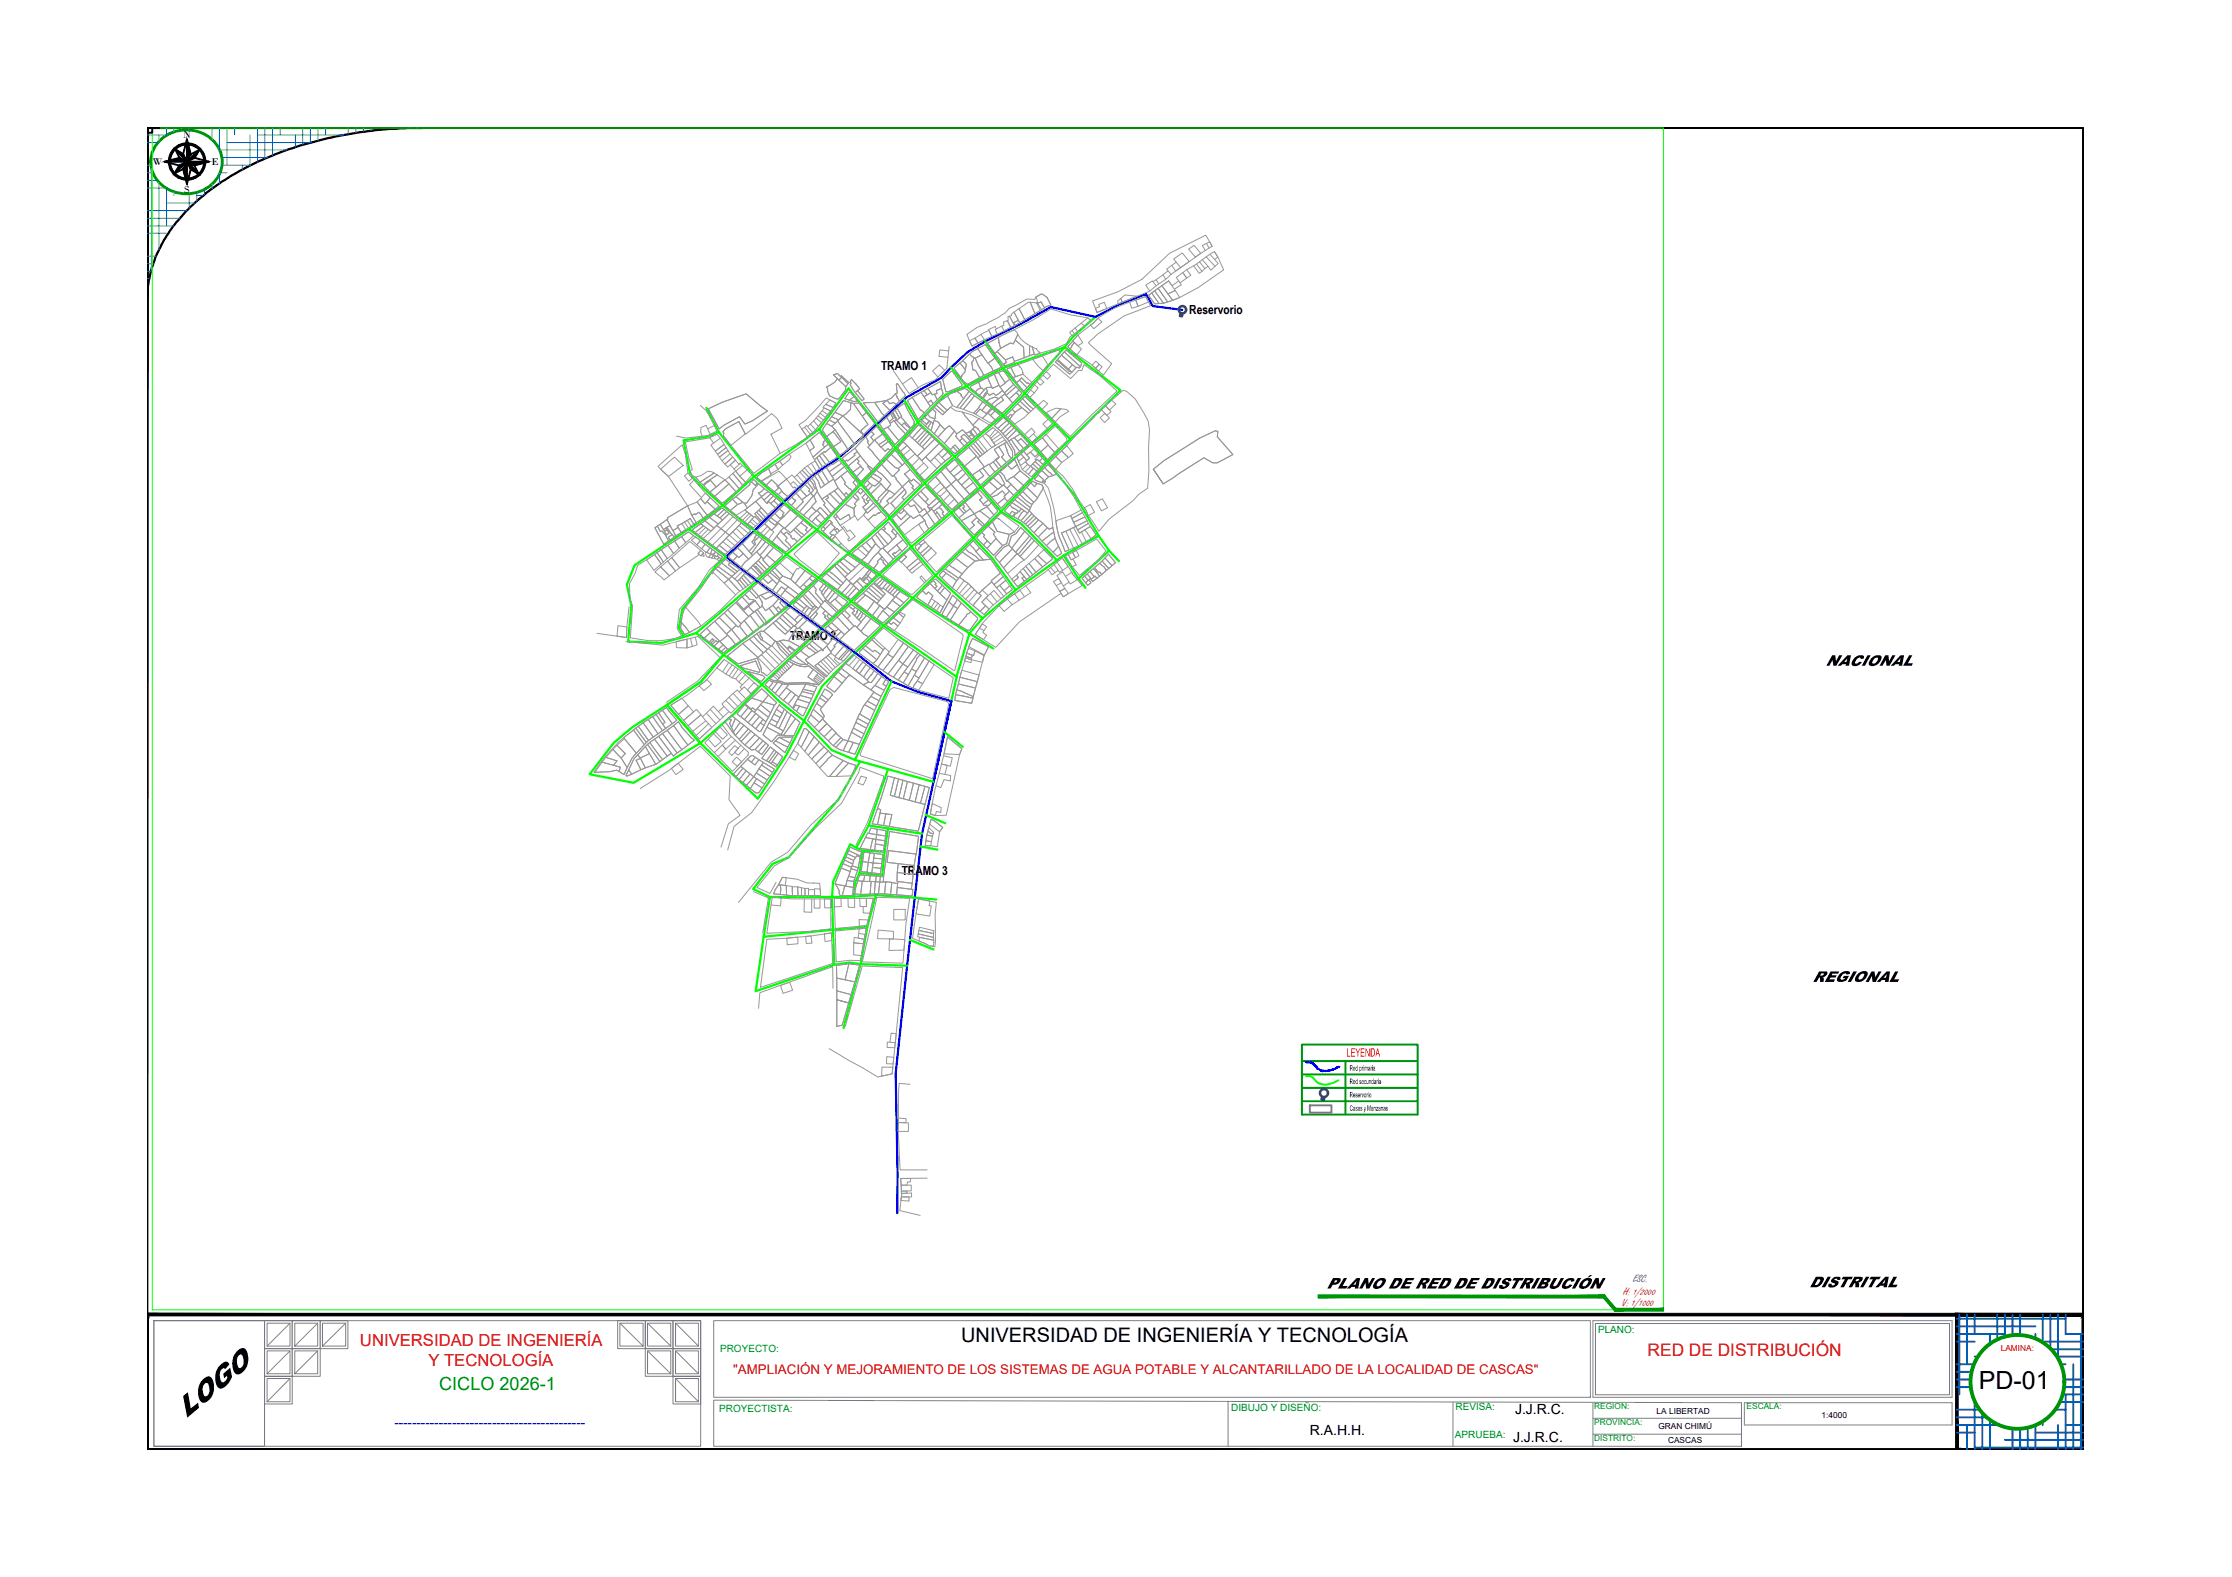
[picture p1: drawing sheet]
<svg xmlns="http://www.w3.org/2000/svg" width="297mm" height="210mm" viewBox="0 0 297 210" stroke-linecap="round" stroke-linejoin="round" font-family="sans-serif">
<defs><g id="words">
<text font-size="5.1" x="24.7" y="188.8" transform="rotate(-40 24.7 188.8)">LOGO</text>
<text font-size="3.3" x="263.3" y="184.8">PD-01</text>
<g font-size="2.8">
<text x="242.9" y="88.6">NACIONAL</text>
<text x="241.2" y="130.7">REGIONAL</text>
<text x="176.5" y="171.5">PLANO DE RED DE DISTRIBUCIÓN</text>
<text x="240.7" y="171.3">DISTRITAL</text>
</g>
<text font-size="2.7" x="127.9" y="178.6">UNIVERSIDAD DE INGENIERÍA Y TECNOLOGÍA</text>
<text font-size="2.4" fill="#009500" x="58.4" y="185.1">CICLO 2026-1</text>
<text font-size="2.3" fill="#d00" x="219.3" y="180.4">RED DE DISTRIBUCIÓN</text>
<g font-size="2.2" fill="#d00">
<text x="47.9" y="179.2">UNIVERSIDAD DE INGENIERÍA</text>
<text x="57" y="181.8">Y TECNOLOGÍA</text>
</g>
<g font-size="1.9">
<text x="174.3" y="191">R.A.H.H.</text>
<text x="201.4" y="191.9">J.J.R.C.</text>
<text x="201.6" y="188.2">J.J.R.C.</text>
</g>
<text font-size="1.8" fill="#f00" x="179.2" y="140.6">LEYENDA</text>
<text font-size="1.8" fill="#d00" x="97.6" y="182.9">&quot;AMPLIACIÓN Y MEJORAMIENTO DE LOS SISTEMAS DE AGUA POTABLE Y ALCANTARILLADO DE LA LOCALIDAD DE CASCAS&quot;</text>
<text font-size="1.8" fill="#00f" x="52.5" y="190">-------------------------------------------</text>
<g font-size="1.7">
<text x="158.3" y="41.8">Reservorio</text>
<text x="117.2" y="49.2">TRAMO 1</text>
<text x="105.1" y="85.1">TRAMO 2</text>
<text x="120" y="116.5">TRAMO 3</text>
</g>
<g font-size="1.5" fill="#d00">
<text x="215.9" y="173.9">V: 1/1000</text>
<text x="216.1" y="172.4">H: 1/2000</text>
</g>
<text font-size="1.5" fill="#293189" x="217.3" y="170.7">ESC.</text>
<g font-size="1.4">
<text x="20.3" y="22">W</text>
<text x="24.4" y="18.3">N</text>
<text x="28.1" y="22">E</text>
<text x="24.5" y="25.6">S</text>
</g>
<g font-size="1.3" fill="#009500">
<text x="95.8" y="179.9">PROYECTO:</text>
<text x="212.7" y="177.5">PLANO:</text>
<text x="95.7" y="188">PROYECTISTA:</text>
<text x="163.9" y="187.8">DIBUJO Y DISEÑO:</text>
<text x="193.6" y="191.4">APRUEBA:</text>
<text x="193.7" y="187.7">REVISA:</text>
</g>
<g font-size="1.1">
<text x="179.6" y="142.5">Red primaria</text>
<text x="179.6" y="144.3">Red secundaria</text>
<text x="179.6" y="146.1">Reservorio</text>
<text x="179.6" y="147.8">Casas y Manzanas</text>
<text x="220.5" y="188.2">LA LIBERTAD</text>
<text x="220.7" y="190.2">GRAN CHIMÚ</text>
<text x="242.4" y="188.8">1:4000</text>
<text x="222" y="192.1">CASCAS</text>
</g>
<text font-size="1.1" fill="#d00" x="266.3" y="179.8">LAMINA:</text>
<g font-size="1.1" fill="#009500">
<text x="212.2" y="187.6">REGION:</text>
<text x="212.2" y="189.7">PROVINCIA:</text>
<text x="212.2" y="191.8">DISTRITO:</text>
<text x="232.4" y="187.6">ESCALA:</text>
</g>
</g></defs>
<!-- layer: RED PRINCIPAL -->
<g fill="none" stroke="#0f0" stroke-width=".3">
<path d="M94 54.3l1.7 3.2M109 57.1l2.7 3.8 6.7 8.1 2.9 3.8 3.2 3.8 6.3 5.7M120.3 53.2l1.9 3 4.9 4.6 6.1 7.3 2.7 1.6 4.8 4.9M126.6 48.9l2 2.5 4.9 3.9 3.8 3.8 2.1 2.4 3.6 4.4 3.2 5.4-4.7 2.6-6.3 4.6-4.4 3.8-1.8 2-1.6 5.5-.8 3.5M131.1 45.4l2.4 3.6 2.9 3.4 4 4M142.4 58.5l-2-2.1-23.4 20.1-3.7 3.6-11.9 11-3.6 3.8-4.6 4 7.7 7.4 3.7-5.7 4.8-9.3 4.4-4.4a542.5 542.5 0 0 0 15.8-15.3l3.6-3.5 6.2-6.6 9.7-9.5-7.4-5.8-5.3 6.2-2.9 2.9-6.4 5.5-4.1 3.5-4.7 4.7-5.5 4.7-3.8 3.2-4 3.7-8.7 6.5M145.8 42.2l-3 2.6-1.1 1.4-8.2 2.8-4.9 2.4-2.8 1.1-3.6 3.7-3 3.4-10.4 10.8-4.1 3.4-4 3.6-8 6.9M91.7 70.4l4.9 3.7-1.2 1.1-4.6 5.9-.5 2.5 .7 1.2-2.9 .8-4.5-.2 .4-4.7-.6-2.9 1-2.6 9.9-6.5 1.9-1.4 4.2-3.9 8.6-6.3 3.9-5.4a262.8 262.8 0 0 0 16.7 19.9l2.5 2.7 3.1 4.2M143.5 77l1 1.2M146.2 71.3l1.4 2-4.1 3.7-2-3.1M147.6 73.3l1.3 1.4M92.7 84.3l8.7 6.8 2.3 2.3 3.3 2.5 3.7 3.9 3.1 1.3 10.4 3"/>
<path d="M92.7 84.3l-1.7 .5M96.3 87.1l-3 3.6-4.5 3.1 4.4 5.1-8.9 5.3-5.8-1.1 3.2-4.2 2.4-2.1 4.7-3M96.3 87.1l-3 3.6-4.5 3.1 4.4 5.1M118.6 90.7l-4.8 10.4M125.7 97.4l2.4 2M132.2 86.3l-10.7-6.7-8.5-6-4.3-3.1-8.3-7.1-4.7-5.9-1.6 .6-3.1 .5 .8 4.5 1.4 1.5 3 2.7a409.1 409.1 0 0 0 17.1 12.8l4.3 3.2 9.7 6.8M113.9 112.8l-.8-.4-2.2 5-.2 2h-8.2l-.9 5.3 9.3-.9-.2-4.4h3M114.5 101.4l-2.9 5-6.6 7.7-2.2 .9-2.6 3.3 2.3 1.1M114.8 113.2l2.9 .2-.3 3.1-3-.3M115.6 109.9l-1.7 2.9 .9 .4-.4 3-.6 1.2-.1 2 2.9-.3 8 .6M116.6 119.1l-1.2 4.3-.9 4.9-2.2 8.5M118.2 102.4l-2.6 7.5 7.1 1.1"/>
<path d="M118.2 110.3l-.5 3.1M122.5 112.7l2.2 .4M123.2 108.5l2.6 1.1M101.6 124.7l-1 7.2 10.4-3.5M115.4 123.4l-4.5 .4 .1 4.6 2.1-.3 1.4 .2 6.2 .2M121.1 125.1l3.1 1.3"/>
</g>
<!-- layer: A-RED PRIMARIA -->
<path d="M157.3 41.2l-3.9-.5-.9-1.6-3.5 1.4-3.2 1.7-5.9-1.3-4 2.2-4.8 2.3-2.3 1.4-2.2 2.1-1.3 1.4-4.6 2.5-9 8.1-3.8 2.5-7.5 7.2-3.8 3.5 8.4 6.5 8.8 6.3 4.8 3.8 3.6 1.4 4.4 1.2M124.2 104.1l2.4-10.8-3.9 17.7-3.5 31.9 .3 13.3-.1 5.3" fill="none" stroke="#00f" stroke-width=".3"/>
<!-- layer: 00 GRID -->
<g fill="none" stroke="#989898" stroke-width=".13">
<path d="M137.8 39.6l.8-.5 .2 .1 .5 .4 .6 1-.9 .4-.5-.8-.4 .2-.1-.6zM149.2 39.7l.5-.4 1.6 .1-2 .8zM151.2 39.9l.3 .9-.9 .2-.2-.8M151.2 39.9l1.3-.4 .4 .7-1.4 .6zM152.9 39.3l.4-.3 .9 1.4h-.5zM152.9 39.3l2.6-1.9 .5 .6 .9-.6-.4-.5 1.5-1 1.2-.7 2.4-1.7 .5 .7 .7 1.7-3.3 2.4-2.5 1.3-.9 .4-1.3 .4h-1.1zM153.3 39l.4-.3 1.1 1.7h-.6zM153.4 37.5l.5-.3 .3 .6M153.7 38.7l.4-.3 1.3 1.8-.6 .2zM153.9 38l-.5-.6-.9 .5 .5 .8M154.1 38.4l.5-.4 1.5 2-.7 .2zM154.6 38l.9-.6 .9 1.3-1 .4z"/>
<path d="M155.1 37.2l-.3-.6-.9 .6M155.4 39.1l1-.4 .6 .9-.9 .4zM155.9 36.5l-.5-.5-.6 .6M155.9 35.3l.6-.4 .6 .7-.7 .5-.5-.8-.6 .5 .1 .2M156.5 34.9l-.3-.4 1.1-.8 1 1.1-1.2 .8M156.9 37.4l.3 .5-.9 .6M157.9 35.9l.6 .7-.6 .4-.5-.7 .5 .7-.9 .6M158.2 33.2l.7-.5 .9 1-.7 .5zM159.2 35.2l.8 .9-.4 .3-.7-1M159.6 34.9l.7 .8-.3 .4M160 34.6l.8 .8-.5 .3M160.5 34.2l1.2 1.2-.6 .6-.3-.6"/>
<path d="M160.6 32.4l-.6 .3 .4 .6M161 33.8l1.1 1.3-.4 .3M161.3 32.8l-.3-.6-.4 .2 .3 .6M161.6 33.5l.5 .7-.4 .3M91.2 58.8l3.1-.5 1.1-.5 .5 .6 1.2 1.9 1.3 1.5 .1-.1 1.5 1.4v.2l-2.1 2.2-1.6 1.4h-.3l-2.3-2.2 .2-.3 .7-.5h-.1l-.6 .3-.3 .4-1-1.1-.5-.2-.3-.6 .3-.2-.4-1.5zM93.2 53.9a8 8 0 0 1 2.2 3.5l-1.2 .6-2.9 .3-1.3-.2M94.2 57.1l-.2-.5-.7 .3-.1 .6 .3 .6M94.3 54.4l1.9-.9 3.1-1.1 2.8 2.3-2 1.3-1 .4-.7-.9-2 1.1-.7 .5zM95 56.7l-.8 .4 .3 .7M95.4 57.8l-1 .4 .6 .8M95.8 58.3l-1.2 .9 .6 .8 1.2-.8-1.2 .8 .3 .5 1.1-.9-1.1 .9 .2 .3 1.2-.8-1.2 .8 .4 .5M96.5 57.1l1.8-1 .9 1.7-1.9 1.5-1-1.3v-.3l-.1-.2z"/>
<path d="M96.5 57.1l1.8-1 .9 1.7 3.5-2.8 .7 .7 .7 1.3-1.5 .8 1.2 2.5-3.5 2.7-4-5v-.3l-.1-.2zM106.3 56.5l.8-.5 2.9-3 1.2 .7-.6 1-2.2 2.6-1 .8zM107.1 56.9l.2-.3 .8 1M107.3 59l.5-.4 .6 .9-.6 .5zM107.5 56.8l.4-.4 .6 .8M107.8 58.6l1.2-1h.2l.6 1-.3 .2 .2 .2-.2 .2 .3 .3-1.6 1.3-.4-.8 .6-.5zM107.9 57.8l-.8-.9-.4 .2 .7 1M107.9 56.4l.4-.4 .6 .7M108.3 56l.3-.4 .7 .6M108.6 55.6l.3-.3 .7 .6M109.1 55l.3-.3 .7 .5-.3 .4-.7-.6-.2 .3M109.4 54.7l.3-.4 .9 .4-.5 .5"/>
<path d="M109.5 58.8l.3-.2 .4 .5-.4 .4-.3-.3 .2-.2zM109.5 54.2l.4-.4 1 .4-.3 .5-1.1-.5zM110 56.4l.7 .3 .5 .5-1.2 .9-.5-.8zM110 58.1l.9-.6 1 1.3-1 .7zM110.1 51.4a1.97 1.97 0 0 0 1.3-1l1.2 1v.5l-1 1.2h-.3l-.9-.4-.3-.7v-.3l-.1-.1zM110.3 55.9l.9 .4-.5 .4-.7-.3zM110.4 53.2l.8 .5-.3 .5-1-.4zM110.6 54.7l-2.2 2.6-1.2 1-3.4 2M110.7 55.5l.9 .4-.4 .4-.9-.4zM110.7 56.7l.7-.7 2.3 3.1-.9 .7-1.6-2.6zM110.9 57.5l.3-.3 1.6 2.6-1 .8-.9-1.1 1-.7zM110.9 49.9l.5-.2 .5 .4 .1-.1 1 .9-.2 .2-.8-.9-.4 .4z"/>
<path d="M110.9 49.9l.5-.2 .5 .4 .1-.1 1 .9a.99 .99 0 0 0-.4 1l-1 1.2h-.3l-.9-.4-.3-.7v-.3l-.1-.1 .1-.2a1.97 1.97 0 0 0 1.3-1zM111.1 54.9l1.1 .4-.6 .6-.9-.4zM111.4 56l.8-.7 2.8 2.6-1.3 1.2zM111.6 50.6l.4-.4 .8 .9-.2 .3zM112.3 53.3l.9 .3v.9l-.6 .6-.4 .2-1.1-.4zM112.3 53.3l1.3 .4h.7l2.1 2.6v.1l-1.5 1.5h.1a17.7 17.7 0 0 1-3.2 2.7l-2.3-3.3v-.3zM113 52.2h.1l.6 .6-.6 .5-.7-.2zM113 52.2h.1l1.1 1.2h-.6l-1.2-.3zM113.1 53.3l.6-.5 .5 .6h-.6zM113.2 53.6l.4 .1 1.9 2.8-1 .8 .4 .6-2.7-2.6 .4-.2 .6-.6zM113.3 50.5l1.1 1.2-.6 .6-.7-1.1 .2-.2-.2-.1zM113.3 50.5l1.1 1.2-.3 .3 .9 1.1-.3 .3-1.3-1.7-.3-.5 .2-.2-.2-.1z"/>
<path d="M113.6 53.7h.7l1 1.2-.5 .5zM113.8 52.3l.3-.3 .9 1.1-.3 .3zM114.8 55.4l.5-.5 1.1 1.4v.1l-1.5 1.4-.4-.5 1-.8zM114.9 53.6h1.5l1.3 1.7-.8 .8h-.2zM114.9 53.6h1.5l1.6-.3 .6-.3 .6-.6 .2-.1-.1-1.2h.2l1 1.6-3.6 3.4h-.2zM115.2 58.1l.7-.7 .4 .4-.4 .4 .4 .5-.6 .6-.3-.5 .2-.1zM115.2 58.1l.4 .6-.2 .1 .3 .5-.2 .2 .7 .8 .9 1.1-.9 1.1-.6-.5-1.8-2.3zM115.9 57.4l.7-.6h.1l.8 1-1.2 .9-.4-.5 .4-.4zM116.4 58.6l1.1-.8 .5 .7-1 .7zM116.4 58.6l1.4 1.5 .4-.4 .2 .3-1.3 1.4-.9-1.1-.7-.8zM116.4 53.6l1.6-.3-.5 .4 .9 .9-.7 .7zM117 59.2l1-.7 .2 .3-1 .7z"/>
<path d="M117 56.4l1-.8 .5 .8v.2l-1 .6zM117 56.4l1.5-1.4 1.8-1.3 1.4 2.4-.1 .3h.1l-2.6 2.8zM117.2 59.5l1-.7 .6 .7v.1l-.4 .4-.2-.3-.4 .4zM117.5 53.7l.6-.4 .3 .4 .5-.1 .4 .2-.9 .8zM117.5 57.2l.6-.3 1.5 1.7-.5 .6zM118.1 53.3l.5-.3 .6-.6 .5 1-.4 .4-.4-.2-.5 .1zM118.5 56.4l.5-.4 .5 .7 1 1.1-.9 .8-1.5-1.7 .4-.3zM118.5 55l.2-.1 .6 1-.3 .2v-.1l-.5 .4-.2-.3 .6-.4zM118.5 55l.4 .7-.6 .4-.3-.5zM118.7 54.9l.1-.1 .6 1.1-.1 .1zM118.8 54.8l.3-.2 .6 1-.3 .3zM119 56.1l.3-.2 1.5 1.5-.3 .4-1-1.1z"/>
<path d="M119.1 54.6l.3-.3 .6 1.1-.3 .2zM119.3 51.1h.2l1 1.6-.8 .7-.5-1 .2-.1zM119.3 56l.6-.5 1.3 1.5h-.1l-.8-.7-.3 .3zM119.4 54.3l.9-.6 1.4 2.4-.1 .3h.1l-.5 .6-1.3-1.5 .1-.1zM120 56.6l.3-.3 .8 .7-.3 .4zM120.1 51.1l1.2-.8 .9 1.3M120.2 58.8l.5 .5-.9 .8-.3-.5zM120.8 53.3l.6-.4 1.1 1.7 .5 .4-.8 .9zM120.8 53.3l4.4-2.5 .1 .9 .2 .7-.1 .1-3.2 3.4zM121 57.9l2 1.9-.9 .9-1.9-1.9M121.2 59.8l.6 .6-1 .9-.6-.7M121.4 52.9l1.2-.7 1.2 1.9-.8 .9-.5-.4z"/>
<path d="M122.2 56.5l2 1.8 2.4 2.3-3.5 3.3h-.1l-1.1-1.3-2.4-3zM122.2 56.5l-1.2 1.4 .4 .4 1.3-1.4-1.3 1.4 .4 .3 1.3-1.4-1.3 1.4 .3 .3 1.2-1.4-1.2 1.4 .3 .3 1.2-1.4-1.2 1.4 .3 .3 1.3-1.4-1.3 1.4 .3 .3 1.4-1.4-2.3 2.3 .6 .6 2.3-2.3-1.8 1.8 .6 .6 1.8-1.7M122.5 56.1l.2-.2 .6 .5 .3-.4 .1 .1-.6 .6zM122.6 52.2l.4-.2 .4 .5-.4 .3zM122.7 55.9l.3-.3 .6 .4-.3 .4zM123 52l.5-.3 .4 .6-.5 .2zM123 52.8l.9-.5 .2 .2h.3l.3 .7-.5 .5-.3-.4-.4 .3zM123.4 55.1l.4 .5 .6 .1-.2 .7-1.2-.8zM123.4 55.1l.7-.6 .4 .3-.1 .9-.6-.1zM123.5 51.7l1.7-.9 .1 .9-.6 .3v.4l-.6 .1zM123.5 53.6l.4-.3 .3 .4-.4 .4zM123.7 56.1l.2 .1-.5 .8-.3-.3z"/>
<path d="M123.9 56.2l.3 .2-.3 .9-.5-.3zM124.3 55.9l.7 .3 .1 .3-.8 1.3-.4-.5zM124.7 52l.6-.3 .2 .7-.8 .8-.3-.7 .3-.1zM124.9 53.6l1.2 1-.4 .3-1.1-1 1.1 1-.2 .3-1.2-1 1.2 1 1-1 .7 .5 .8 .1 1.7 2.1a2.25 2.25 0 0 1-1.1 .8l-.5-.5-.8 .6-.9-1.1-.6 .5-.5-.4a1.96 1.96 0 0 0-1-.9l.1-.3 .1-.8-.4-.3M124.9 53.6l1.2-.9 .7 1.3-.7 .6zM124.9 53.6l1.6-1.2 1.9-.7 4.7 3.6-3.4 2.8-.4-.5-.2 .1 .6 .5-2.5 2.1h-.3l-4.4-4.2zM125.1 56.5l.7 .7-1 1-.5-.4zM125.5 50.5l1.1-1.1 .2 .1 1.2 1.7v.2l-2.1 .8zM125.7 49.3l-.7-.7-.9 .8 .7 .8M125.9 57l.5-.3 .6 .7-1.3 1.6-.9-.8zM126.1 52.7l.4-.3 .9-.3 .6 .4-.1 .1 .4 .5-1 1.1-.5-.2zM126.3 46.7l-1.2-.1-.1 .8 1.2 .2"/>
<path d="M126.3 46.1l-.3 2.9-1.6 1.6-1.6 .6-1.8 1.2-2.2-3.2M126.5 59.8l.4-.3 .5 .6-.2 .2h-.3zM126.8 59.5l.3-.3 .6 .7-.3 .2zM127 48.9l.7-.6 .8 .9-.1 .3-.6 .8-.8-1.2zM127 57.4l.3 .4-.1 .3 1.1 1.3-.6 .5-.6-.7-.6 .6-.8-.8zM127 48.9l1.1-.9 1.3-1.2 1.7-.9 2.2 3-2.4 1.1-2.1 1.2-.5-.4-1.3-1.7zM127.3 57.8l.8-.6 1.2 1.3-.2 .2-.8-.9-.4 .3 .2 .2-.4 .4-.5-.6zM127.4 52.1l1-.4 .6 .4-.7 1-.4-.5 .1-.1zM127.7 58.7l.4-.4 .6 .7-.4 .4zM127.7 48.3l.4-.3 .4 .4 .1 .1-.1 .7zM127.9 58.1l.4-.3 .8 .9-.4 .3zM128 54.8l1.3 .4 1 .5-.8 .9z"/>
<path d="M128.1 48l.9-.9 .6 .5-.1 .4-.2 .2 .2 1 .3 .1 .6 1-1.6 .9-.5-.4-.5-.5 .6-.8 .2-1zM128.6 57.7l.4-.2 .3 .3-.4 .3zM128.7 44.5l1.3-.9 1.3-.5 1.5-.8 1-.7 .5-.6 2.3-1.2h1.1l.1-.2 .8-.5 .7 .5 .6 1-.9 .4-.4 .2a48 48 0 0 1-7.6 4l-1.6 .9zM128.9 58.1l.4-.3 .4 .4-.4 .3zM129 52.1l.3 .3-1.6 1.9-.4-.1zM129 47.1l.4-.3 .7-.4 .6 .8-.9 .5-.5-.3zM129 57.5l.2-.1 .1 .1-.2 .2zM129 45.4l.7-.4 .5 .6-.8 .5zM129.2 51.4l1-.5 .3 .8-.4 .1-.3 .4-.7-.6zM129.2 57.4l.3-.3 .6 .8-.4 .2zM129.2 51.4l3.1-1.6 1.2-.5 .1 .1 1.3 1.8 1.1 1.1-2.6 2.7-3.6-2.8-.7-.6zM129.3 52.4l.4 .3-1.5 1.8-.5-.2z"/>
<path d="M129.5 57.1l.3-.3 .4 .3 .3 .4-.4 .4zM129.6 47.6l.2 .1 1.1 2.3-.5 .3-.6-1-.3-.1-.2-1 .2-.2zM129.7 52.7l1.1 .8-.5 .7-.7 .8-1.4-.5zM129.7 45l.8-.5 .5 .7-.8 .4zM129.8 52.2l.3-.4 .5-.2 .4 .3-.7 .7zM129.8 47.7l.9-.5 1.2 1.7 .3 .5-1.3 .6zM130.1 46.4l1-.5 1.3 1.8-.9 .7zM130.2 58.5l1.2 1.5-.4 .3-1.2-1.5 1.2 1.5-.2 .2-1.3-1.5 1.3 1.5-.3 .2-1.3-1.4 1.3 1.4-.4 .3-1.2-1.5M130.2 50.9l1.2-.6 .6 1.2-.6 .1-.5 .3-.3-.3-.1 .1zM130.3 55.7l1.4 .9-1.2 .9-.3-.4-.4-.3-.1 .1-.2-.3zM130.4 54.5l.9 .5 .6-.7 .2 .1-1.3 1.3-1-.6zM130.8 55.7l.7-.7 .9 .9-.5 .5z"/>
<path d="M130.8 53.5l.5 .4-.6 .7-.3-.1-.6 .6-.2-.1 .7-.8zM130.9 51.9l.3-.2 .2 .4-.2 .2-.4 .7-.5-.4zM131.1 57.7l.6 .4 .7 1.2-.4 .3-1.2-1.6M131.2 51.7l.8-.2 .1 .2 .9-.4 .4 .7-.8 .6-.4-.3-.5 .3-.3-.3-.6 .7 .4-.7 .2-.2zM131.3 53.9l.6 .4-.6 .7-.6-.4zM131.3 53.4l.4-.3 .7-.3 .5 .3-1 .8zM131.4 52.3l.3 .3 .5-.3 .4 .3 .8-.6 .4 .4-.9 .7-.5-.3-.7 .3-.4 .3-.5-.4zM131.4 50.3l.9-.5 .7 1.5-.9 .4zM131.4 45.7l1.5-.8 .3 1.5-.8 .6zM131.4 45.7l2.7-1.4a46.7 46.7 0 0 0 5.8-3.2l2.6 .8 2.3 .4 .3 .3-1.7 1.5-1 .7-.5 .9-1.7 .8-2.5 .8v-.2l-.7 .2-2 .8v.1l-1.3 .5zM131.5 55l.6-.6 .3 .3-.6 .6zM131.5 48.3l.9-.6 .9 1.2-1.1 .5z"/>
<path d="M131.9 53.9l1.4-1.1 .2 .5-1.1 .9zM132.2 56.9l-1.1 .8 .6 .4M132.3 49.8l.6-.2 .9 1.4-.7 .5zM132.3 56.7l1.2-1.1 .5 .4-1.2 1zM132.3 59.8l.6-.3 .7 1-.3 .3 .6 .8-.6 .6-.7-.8v-.2l.4-.4zM132.3 56.7l1.2-1.1 3.5 3.5-1.9 1.5-.1-.6a10.5 10.5 0 0 0-2.7-3.3zM132.4 54.7l.7 .6-.7 .6-.6-.6zM132.4 47l.3-.2 1.1 1.1 .1 .4-.3 .1 .1 .3zM132.5 57.2l-.8 .9 .2 .2M132.6 43.8l-.2-.4-.8 .5 .4 .9-.4-.8-1.1 .5M132.7 46.8l.5-.4 1.3-.8 .4 .2 .2-.5 1.1 .9 .1 1.4-1.3 .5-.2-.6-1 .4zM132.8 57l1.2-1 .3 .3-1.1 1.1z"/>
<path d="M132.8 57.5l-.9 .8 .1 .3M132.9 49.6l.6-.3 .1 .1 .8 1.1-.6 .4zM132.9 44.9l2-1 .4 .3 .2 .3-.6 1.3-.4-.2-1.3 .8zM132.9 59.5l.8-.5 .6 1.6 .3 .4-.7 .6-.6-.8 .3-.3zM133.1 51.5l1.3-1 .5 .7-1.2 1.1zM133.2 57.8l-1.2 .8 .2 .3M133.3 52.8l.5-.4 1 1.3-1.4 1.3-1-.8 1.1-.9zM133.3 43.4l-.9 .5 .3 .6M133.4 58.1l-1.2 .8 .2 .4M133.5 57.8l1.1-1.2 .3 .4-1.1 1.1zM133.5 42.9l.6-.2 .4 .9-.9 .4-.3-.6 .3-.1zM133.7 52.3l1.2-1.1 .3 .2-1.3 1.2z"/>
<path d="M133.7 56.9l.6-.6 .3 .3-1.1 1.2-.3-.4zM133.7 59l.3-.2 .7 1.2 .1 .8-.2 .2-.3-.4zM133.8 58.1l1.1-1.1 .4 .2-1.2 1.2zM133.8 47.9l1-.4 .2 .7-1.3 .5-.1-.3 .3-.1zM133.8 55.3l.9-.8 .4 .4-.4 .4-.2-.2-.4 .5zM133.8 55.3l2.6-2.5 3.7 3.6-2.7 2.5zM133.9 52.6l1.3-1.2 .4 .5-1.3 1.2zM134.1 49.1l.4-.2 .7 1.2-.4 .2-.8-1.1zM134.1 58.4l1.2-1.2 .4 .6-1.4 .9zM134.1 49.1l6.8-2.5 .2 .3-4.8 5.2-1-1.2-1.3-1.7zM134.1 42.1h.3l.6 1.3-.5 .2-.4-.9 .1-.1zM134.3 58.7l.3-.2 1.1 1.6-.6 .5-.1-.6z"/>
<path d="M134.3 53.1l.9-.8 .5 .4-.9 1zM134.5 55.1l.2 .2-.3 .5-.3-.2zM134.5 48.9l1-.4 .2 .3a1.17 1.17 0 0 1 .4 1l-.9 .3zM134.6 58.5l.4-.2 1.2 1.4-.5 .4zM134.6 41.8l.3-.3 .6 1.1-.6 .3 .1 .5-.6-1.3 .2-.1zM134.7 54.5l.7-.8 .6 .5-.9 .7zM134.8 50.3l1.3-.5 1.2 1.1-.2 .3-.3-.3-.1 .1-.7-.7-.7 .6zM134.9 42.9l.6-.3 .2 .4-.6 .3zM134.9 41.5l.7-.4 .8 1.5-.7 .4zM135 58.3l.7-.5 1.3 1.3-.3 .2-.8-.9-.5 .3zM135.1 54.9l.9-.7 .9 .8-.6 .6-1.3 .8-.6-.6zM135.2 52.3l.4-.4 .4 .4-.3 .4z"/>
<path d="M135.3 50.9l.4-.3 1 1-.4 .5zM135.4 53.7l.3-.3 1.5 1.4-.3 .2zM135.4 58.7l.5-.3 .8 .9-.5 .4zM135.5 44.5a3.3 3.3 0 0 0 1.5 1.5v1.3l-.7 .3-.1-1.4-1.1-.9zM135.6 41.1l1.2-.9h.3l.6 1.6-1.3 .8zM135.7 50.6l.3-.3 .7 .7 .1-.1 .3 .3-.4 .4zM135.7 53.4l.4-.3 .7 .8 .7 .6-.3 .3zM136.1 53.1l.3-.3 1.4 1.4-.3 .3-.7-.6zM136.4 57.8l.9-.8 .4 .5-.9 .8M137 46l.4 .2 .3 .9-.7 .2zM137.1 40.2l.9 .1 .5 1-.8 .5zM137.1 51.9l.6 .4-.6 .6"/>
<path d="M137.4 46.2l.5 .2 .3 .5 .2-.1v.2l-.7 .3zM137.5 47.8l1.2-.4 .8 1.2-.7 .7-.7-.6zM137.5 57.8l.5 .5-.6 .6M137.6 59.1l1.1-.8 .8 .9-1 .9zM137.6 59.8l-1 .8-.3-.5 .7 .9-.4 .3-.7-.9M137.6 59.1l1.6-1.2 1-1 .3-.1 1.4 1.5 .1 .3-2.6 2.6zM137.7 51.2l.5 .4-.5 .7M138.1 40.4l.4-.2 .5 .8-.4 .2zM138.2 53.9l.7-.6 .5 .4-.7 .8M138.4 50.3l.5 .6-.4 .4-.5-.5M138.7 58.3l.5-.5 1.7 1.9-.5 .5zM139.2 54.9l1.3-.6 .7 .1-1.2 1.3z"/>
<path d="M139.2 49.5l.6 .5-.4 .5-.6-.6M139.5 55.8l-.7 .6 .5 .6 .8-.6M140.2 48.5l2.3 1.9 1-1.1h.5l.3-.8 2.1 1.5 2.3 2-3.6 3.4-2.7 2.7-5.7-5.6 1.3-1.7zM140.7 47.9l1.7 1.6v-.1l.2 .1-.2 .3-2-1.6zM141.2 54.4l.7 .1 .3 .3-1.1 .7-.6 .6h-.2l-.3-.4zM141.3 47.3l1.4 1.2-.5 .6-1.5-1.2zM141.6 46.8l2.2 2-.2 .2-.3-.1-.1 .1-1.9-1.7zM141.9 46.6l2.1 1.7-.2 .5-2.2-2zM141.9 46.6l2.1 1.7-.2 .5-.2 .2-.3-.1-.9 .9-2-1.6 .3-.3 1.7 1.6v-.1l-1.7-1.5zM142.6 44l-.2 .3 .2 .4M142.7 48.5l.5 .5-.6 .5-.4-.4zM142.8 45.4l.2 .2-.6 .9-.3-.3z"/>
<path d="M143 45.6l.9 .9-.6 .7-.9-.7zM143.1 43.7l-.5 .3 .4 .4M143.4 44.7l.1-.1 .6 1-.6 .4-.8-.6zM143.5 44.6l2-1.6 .6-.7a15.5 15.5 0 0 1 5.1-2.4l1.3-.4 .6 1.2-3.5 1.4-3.5 2.4-1.2 1.1 3 2.8-1.1 1.5a19.4 19.4 0 0 0-3.9-2.9l-.8-.8zM144.3 43.4l-.4-.4-.8 .7 .3 .4M145.1 43.3l.4-.3 .6-.7 .5 .6-1 .8zM145.1 42.6l-.3-.3-.9 .7M145.4 40.1l3.4-1.3 3.2-1.6 3.6-3.5 4.9-2.4 .8 1.5-1.4 .9-3.9 2.7-.8 .7-1.3 .9-.9 .7-7 2.9zM145.8 48.1l.5 .4-.5 .5-.4-.4zM146 55.1l3.5-3.1 .4 .1 1.2 1 1.1 1.8 .6 1.2 .2 1.1-.1 2.4v3.2l-.2 2.2-1.2 .8-.7 .8-3.2 2.5-1.4 1.6-1.4-2.1-.2-.6-1.1-1.5-.8-1.5-1.2-1.7-1.9-1.7 2.4-2.3zM146.2 40.5l.8-.3 .3 .9-1.3 .5-.2-.6 .5-.2zM146.3 48.5l.4 .3-.5 .6-.4-.4z"/>
<path d="M146.4 55.6l.7-.6 .5 .6-.6 .6zM147.9 53.3l.6 .5-.9 .8-.5-.6 .8 .8-.6 .5-.7-.8M148.7 40.1l.5-.4 .1 .5-.5 .2zM84.9 75.2l6.7-4.4 4.6 3.3-.5 .6-1.3 1.2-1.5 2.3-2.5 2.9-.3 2.6 .6 .9a10.7 10.7 0 0 1-6.8 .3l.3-4.2-.4-1v-2l.7-1.4zM86 74.5l1.1-.7 .9 1.3-1 .8zM87.1 73.8l.3-.3 .9 1.3-.3 .3zM87.2 76.1l.7-.6 1.2 1.1-.7 .6zM87.2 70.2l.3-.2 .4 .8 .2-.1 .5 .6 .4 .7-.7 .4zM87.4 73.5l.6-.3 .8 1.2-.5 .4zM87.5 70l.4-.2 .8 1.4-.1 .1-.5-.6-.2 .1zM87.6 62.1l3.2-2.9 .4 1.3 .4 2.5 .5 .6a28.1 28.1 0 0 0 3.6 3.8 61.7 61.7 0 0 1-5.8 3.9l-.8 .6-.1-.4 .4-.3-.6-1-.2 .1 .5 .7-.5 .3 .4 .7-.7 .4-1.1-2.2 1.7-1.1-.1-.2 2.7-1.6-2.5-3.9zM87.9 69.8l.9-.7 .4 .8-.9 .6z"/>
<path d="M87.9 75.5l.9-.8 1.1 1.3-.8 .6zM87.9 62.5l1.9-1.7 1.1 1.1-1.9 1.5zM88 73.2l.9-.6 .7 1.1-.8 .7zM88.3 70.5l.3-.2 .2 .2-.4 .2zM88.4 70.7l.4-.2 .3 .5-.4 .2zM88.7 70.2l.5-.3 .7 1.5-.2 .1zM88.8 68.9l2.7-1.6 .6 1.3 .6 1-.4 .2-.5-.8-1.7 1 .1 .2-.6 .4-.8-1.5h.1zM88.8 74.7l.6-.5 1.1 1.4-.6 .4zM88.9 72.6l.9-.6 .6 1-.8 .7zM89 71.5l.5-.4 .2 .4-.6 .4zM89.4 74.2l2.4-2.1 1.4 1.2-.3 .4 .2 .1-2.6 1.8zM89.6 70.6l.6-.4 .5 .7-.8 .4z"/>
<path d="M89.8 72l.9-.6 .6 .8-.9 .8zM90.1 70l.6-.3 .6 .8-.6 .4zM90.7 71.4l.9-.6 .7 .5-1 .9zM90.7 69.7l.4-.2 .5 .7M91.1 69.5l.4-.2 .5 .7M91.5 69.3l.3-.3 .5 .8M91.5 67.3l1.3-.5 1.3 1.8-.5 .3-.6-.7-.5 .3v-.1l-.4 .2zM91.6 63l-.5 .3 .6 .8 .4-.5M92 71.9l.6-.4 .6 .4-.5 .6zM92.2 70.5l3.8-2.8h.2l3.6 2.8 .1 .2-3.3 3.1h-.2l-4.2-3.2zM92.2 70.5l1-.8 .4 .3-1.1 .9 1.1-.9 .3 .2-1 1M92.4 63.9l-.6 .6 1.5 1.7"/>
<path d="M92.6 63.5l.7-.2 .9-.6 .5 .1 .3 .2-1.8 1.2zM92.8 66.8l.4-.4 .6 .7 .3-.3 1.1 1-1.1 .8zM93.2 64.2l1.8-1.2 .4 .2-1.5 1-.3 .4zM93.2 71.9l.6 .5-.4 .6-.7-.5zM93.2 73.3l.4 .3-.3 .4-.4-.3zM93.6 68.9l-.6-.7-.5 .3v-.1l-.4 .2 .6 1M93.6 73.6l.1 .5-.4-.1zM93.8 72.4l.7 .5-.4 .6-.7-.5zM93.9 65.6l.6 .6-.7 .9-.6-.7zM93.9 73.5l.7 .3-.3 .4-.2-.1-.2-.3zM93.9 64.4l.7-.5 .7 .9-.8 .7-.8-.8zM93.9 70.2l.4 .3-1 .9"/>
<path d="M94.3 70.5l.3 .2-1 1M94.5 65.5l2-1.6 .5 .5-1.9 1.7zM94.5 63.9l.9-.7 1.1 .7-1.2 .9zM94.5 72.9l.3 .2-.2 .7-.5-.3zM94.5 66.2l1.2 1.2-.5 .4-1.1-1zM94.6 70.7l.8-.8 .6 .5-1.8 1.7M94.6 73.8l.4 .1-.3 .4-.4-.1zM94.6 76.3l.6-.6 1.8 1.4-.6 .5-1.5-1.4-.1 .2zM94.8 73.1l.4 .3-.1 .4-.2-.1v.2l-.3-.1zM94.9 73.7l.2 .1 .1-.4 .4 .4-.2 .3-.5-.2zM95 73.9l.2 .1-.1 .4-.4-.1zM95 68.4l1.2 .8-.6 .5-1.2-.9 1.2 .9-.6 .6-1.2-1 1.2 1-.4 .4-1.4-1"/>
<path d="M95.1 66.1l1.9-1.7 .9 1.1-1.6 1.4h-.3zM95.2 74l.2 .1v-.1l.3 .2-.3 .2h-.3zM95.2 75.7l.4-.3 1.8 1.3-.4 .4zM95.2 75.7l1.3-1.3 3.9 2.9-2.2 1.6-2.4 2.4-2.5 2-2.2 1.2-.5-.9a5 5 0 0 1 .7-2.8l1.9-2.4 1.4-2.1zM95.4 74.4l.3-.2 .3 .2-.3 .3zM95.6 73.8l.6 .3-.2 .3-.6-.4zM96 67.7l-1 .7 .4 .3 1-.9-1 .9 .4 .2 .9-.8-.9 .8 .4 .3 .9-.9-1.7 1.6 1.1 .9-1.7 1.8M96 74.9l.5-.5 .6 .5-.2 .3 1.2 .9-.2 .2zM96 74.9l1.9 1.4-.5 .4-1.8-1.3zM96.2 72.1l.4-.5 1.2 1M96.5 67.3l1-.9 .7 .8-1 .8zM96.5 67.3l3.3-2.8-.1-.1 .6-.6 3.6 3v.1l-3.6 3.4-2.4-1.7z"/>
<path d="M96.6 71.6l.5-.4 1.1 1M97 74l.5-.5 .6 .5-.5 .6-.6-.4zM97 74l3.2-3.1 .5 .3 3.4 2.6v.1l-3.4 3.1-3.7-2.8zM97.1 71.2l.4-.4 1.1 1.1M97.1 74.9l1.4 .9-.4 .3-1.2-.9zM97.1 60.4l-1 .9 .4 .5 1-1-1 1 .3 .4 1.1-1-.7 .7 .5 .5M97.2 68l1-.8 .7-.3 .6 .7-1.6 1zM97.4 73l-1.2-.9-.5 .5 1.1 .9-1.1-.9-.4 .4 1.1 .8M97.5 66.4l.4-.3 1 .8-.7 .3zM97.5 73.5l.7-.6 .7 .8-.6 .5zM97.5 70.8l.5-.5 1.1 1.1M97.6 68.8l-1.6 1.6 1.1 .8-1.8 1.8"/>
<path d="M97.9 66.1l1.9-1.6-.1-.1 .3-.3 .5 .5 .3-.3 .2 .1-.8 .8-.1 .8-.7 .9-.4 .1zM98 70.3l.4-.4 1.2 1.1M98.1 74l.2 .2 .6-.5 .7 .7-.4 .4-.6 .7-1-.9zM98.1 69.2l-1.6 1.6 .6 .4 1.6-1.6M98.2 72.9l.6-.5 1.3 1.5-.5 .5zM98.4 69.9l.3-.3 1.1 .9M98.5 75.8l-1.1 .9 .4 .4 1-1.1M98.5 61.7l-.8 .7 .2 .3M98.7 79.4l.4-.3 .3 .2 .3 .5 .7 .1-.7 .5zM98.8 72.4l1.4-1.5 .5 .3-.6 1 .3 .3-.7 .9zM98.8 61.9l-.9 .8 .6 .7M99.1 79.1l.6-.5 1 1 .3-.3 .4 .8a.57 .57 0 0 1-.2 .8l-.7-1-.3-.1h-.5l-.3-.5z"/>
<path d="M99.1 76.3l-.7 .8-.3 .3-.3-.3M99.1 67.9l.3 .2-.9 .9M99.2 74.8l1.5-1.4 .6 .7-1.9 1.9-.8-.5zM99.4 76l.5-.5 1.2 1.2-.4 .3zM99.4 62.5l-.9 .9 .7 .8-1.3-1.5-.4 .3 1.3 1.6-1.3-1.6-.5 .5 1.4 1.5-1.4-1.5-.5 .4 1.4 1.6M99.4 68.1l.3 .2-.9 .9M99.7 78.6l.3-.3 1 1-.3 .3zM99.7 68.3l.3 .3-.9 .8M99.8 69.4l.3-.3 .7 .7M100 64.1l.3-.3 .5 .5-.3 .3zM100 68.6l.3 .2-.8 .9M100 78.3l.9-.7 1.4 1.2-1.3 .5z"/>
<path d="M100.2 75.2l.4-.3 1.2 1.2-.3 .2-.9-.9-.2-.1v.1zM100.2 75.2l1.1 1.3-.2 .2-1.2-1.2zM100.4 75.4v-.1l.2 .1 .9 .9-.2 .2zM100.4 77.3l-1.3-1-.2 .3 1 1.1-1-1.1-.2 .2 .9 1.1-.9-1.1-.3 .3 .9 1.1-.9-1.1-.3 .3 .8 1-.8-1-.7-.7-.4 .4 1.5 1.6-1.5-1.6-.6 .5 1.5 1.6M100.6 74.9l.3-.3 1.2 1.2-.3 .3zM100.6 66.7l.7-.6 .8 .9 .2-.2 .9 .8-1 .9zM100.6 70l-.8-.6-.3 .3 .8 .6M100.7 71.2l.3 .2-.6 .7 .2 .3-.2 .1-.3-.3zM100.7 63.5l.9-.7 .7-.4 .3 .7-1.3 .9zM100.7 63.5l.9-.7 5.7-3.8 1.7-1.4h.2l1.4 1.9 .8 1.2v.2a26.6 26.6 0 0 0-5.9 4.6l-1.2 1-3.5-2.9zM100.8 70.5l1-.8 .9 .9 .9-.9 .7 .5-1.5 2-2-1.5zM100.8 70.5l3.5-3.3 3.8 3-3.6 3.3-3.7-2.8z"/>
<path d="M100.9 65.6l.4-.1 .4-.5 .5 .4-.8 .7zM101 79.3l.2-.1 .7 .6 1.1-.6 .7 .5-.8 .9-1 .7-.5-.7v-.5zM101 64.4l.7 .6-.4 .5-.4 .1 .5 .5-1.9 1.5-.5-.6 .4-.1 .7-.9 .1-.8zM101 71.4l.4 .3-1.4 2-.3-.3 .9-1-.2-.3zM101.1 77.4l.4-.4 .7 .7 .6-.6 .6 .6-.6 .9zM101.1 77.4l3.6-3.3 3.9 2.9-3.5 3.3zM101.2 79.2l1.1-.4 .7 .4-1.1 .6zM101.3 66.1l.9-.7 .4 .3-.9 .9zM101.3 74.1l.3 .3-.1 .1 .9 1-.3 .3-1.2-1.2zM101.4 64.1l2.3-1.4 1 1.1-1.2 .9 .2 .2-.1 .1-.2-.3 .1-.1-.8-.7-.7 .7zM101.4 71.7l.5 .4-.8 .9-1 .9-.1-.2zM101.5 77l.6-.5 .7 .6-.6 .6z"/>
<path d="M101.7 66.6l.9-.9 .3 .3-.9 .9zM101.8 69.7l.3 .4-.9 .9M101.9 72.1l.5 .3-1.3 1.5-.4-.5zM102 64.6l.7-.7 .8 .7-.1 .1 .2 .3-.5 .5zM102 66.9l.9-.9 .4 .3-.7 .7-.3-.2-.2 .2zM102.1 73.9l1.1 .9-.8 .7-.9-1zM102.1 76.5l.3-.3 1.3 1.1-.3 .4zM102.1 70.1l.4 .3-.8 .9M102.2 68.5l-.9-.9-.3 .3 .8 .9-.8-.9-.3 .3 .9 .9-.9-.9-.3 .2 .9 1-.9-1 .9-.8-.7-.9-1.5 1.2 1.2 .9 .1-.1 .8 .8-.8-.8-.3 .4M102.3 62.4l.9-.6 .3 .7-.9 .5zM102.3 69.1l.3-.2 .8 .7-.2 .3zM102.3 69.1l.9 .8 .3-.4 .1 .2-.9 .9-.9-.9z"/>
<path d="M102.4 72.4l.5 .5-1.3 1.5-.5-.5zM102.4 76.2l.3-.3 1.1 1.1-.1 .3zM102.5 70.4l.5 .4-.7 1M102.6 68.9l.5-.6 .7 .7 .5-.4v.1l-.9 .9zM102.6 67l.4-.4 .6 .6-.4 .4zM102.7 75.9l.4-.3 1.1 1.1-.4 .3zM102.9 72.9l1.2 .9v.1l-.9 .9-1.1-.9zM103 66.6l.3-.3 .6 .5v.1l-.3 .3zM103.1 65.5l.6-.6 .3 .5-.4 .4zM103.1 75.6l.7-.7 1.8 1.6-.4 .6-1-.4zM103.1 68.3l.6-.6 .6 .6-.2 .2 .2 .1-.5 .4zM103.2 61.8l.5-.4 .5 .5-.7 .6z"/>
<path d="M103.4 71.4l1.7 1.7-.6 .4-1.7-1.3zM103.5 69.5l1.7-1.7 1 .8-1.8 1.7zM103.5 64.7l1.2-.9 .9 1.2 .2-.2 .2 .2-1.2 1.1-.5-.4zM103.6 65.8l.4-.4 .8 .7-.5 .4zM103.7 79.7l.3 .3-.2 .2 .6 .7-.4 .4-.4-.5-.3 .2-.4-.4zM103.7 61.4l1.3-.9 .3 .3-.2 .4-.9 .7zM103.7 77.3l1.2 .8-.4 .4-.5-.4-.7 .9-.5-.4zM103.7 67.7l.6-.5 .9 .6-.9 .9-.2-.2 .2-.2zM103.8 77l.4-.3 1 .4 1.7 1.5-.6 .5-2.6-1.8zM103.9 70.7l.9 .9-.3 .4 .6 .4 .2 .4-.2 .3-1.7-1.7zM104 78.1l.5 .4-.6 .8-.6-.3zM104 80l.6 .5v.2l-.2 .2-.6-.7z"/>
<path d="M104.3 71.1l.3-.3 .7 .5-.1 .1 .3 .4 .1-.2 .5 .5-.8 .7-.2-.4-.6-.4 .3-.4zM104.3 70.2l.9 .7 .4-.4 1.1 1-.6 .6-.5-.5-.1 .2-.3-.4 .1-.1-.7-.5-.3 .3-.4-.4zM104.4 70.3l1.8-1.7 .7 .6-1.7 1.7zM104.5 78.6l1.3 1-.7 .7-1.2-1zM104.7 63.8l.7-.6 1.2 1.3M104.8 66.8l.6-.6 .5 .4-.6 .7zM104.8 66.8a24.3 24.3 0 0 1 5.8-5h.3l.7-.5 .2 .1 2.1 2.5 .3 .5v.1l-3.6 3.9-1.8 1.7-2.9-2.3zM104.9 78.1l1.4 1-.5 .5-1.3-1zM105.2 64.4l.4-.3 .6 .7M105.4 66.2l.5-.6 1 1.2-1 1-.6-.5 .6-.7zM105.6 70.5l.3-.3 1.1 1.1-.3 .2zM105.6 73.8l3.1-3 3 2.8-2.6 3-2.6-2z"/>
<path d="M105.7 63.6l.4-.4 .8 1M105.9 70.2l.7-.6 .8 .6-.2 .3 .3 .3-.5 .5zM105.9 65.6l.6-.5 .8 1-.6 .4zM106.1 75.7h.1l.3-.2 .6 .5-1.3 1.7-.6-.6zM106.1 63.2l.4-.4 .8 1M106.3 79.7l.5-.4 1.4 1.5-.2 .3zM106.5 62.8l.3-.2 .8 .9-.8-.9 .2-.3 .9 1M106.5 65.1l.6-.6 .7 .6-.2 .3 .3 .2-.6 .5zM106.7 66.5l1.2-.8 .3 .3-1.8 2.2-.5-.4 1-1zM106.8 79.3l.2-.2 1.4 1.5-.2 .2zM106.9 68.6l1.1-1.1 .6 .5-.7 .7-.3 .4zM106.9 77.8l.4 .4-.4 .4-.4-.4z"/>
<path d="M106.9 77.8l.8-.8 .5 .4-.9 .8zM106.9 69.2l1.2 1-.6 .6-.3-.3 .2-.3-.8-.6zM107 79.1l.6-.5 1.7 1.9-.4 .5zM107 62.3l.5-.3 .8 1M107.1 64.5l.4-.3 .8 1-.4 .4-.3-.2 .2-.3zM107.1 76l1 .6-1.6 1.6-.7-.5zM107.5 64.2l.3-.3 .4 .5 .2 .7 .2-.1 .2 .3-.5 .8-.4-.4 .4-.5zM107.5 62l.5-.3 .7 1.1M107.6 78.6l.6-.7 .4 .5-.1 .5 1.1 1.3-.3 .3zM107.7 77l.4-.4 .5 .4-.4 .4zM107.8 63.9l.2-.3 .4 .5 .2 .9-.2 .1-.2-.7zM107.9 68.7l.8-.7 .5 .4-1.1 1.1-.5-.4z"/>
<path d="M108 63.6l.4-.3 .5 .8 .3 .9 1.7-1.2 .6 1.2-2.1 1.4-.7-1-.3-1.3zM108.2 60.8l2-1.7 .4 .4-.8 .7v-.1l-.4 .2-1 .9zM108.2 66l.4 .8-1.7 1.8-.5-.4zM108.7 65.4l1.1 1.6-.2 .2 1 1.2-.3 .3-1.1-1.2-.6 .5-.6-.5 .6-.7-.3-.7zM108.7 68l.5-.5 1.1 1.2-.5 .4zM108.9 77.3l.7 .4-.6 .8 .4 .3-.1 .1 .6 .9-.3 .4-1.1-1.3 .1-.5-.4-.5zM109.3 70.4l.2-.3 .3 .3-.3 .4-.2-.3zM109.3 77l.7-.7 1.9 1.6-.5 .6zM109.3 77l1.8-1.7 1.6-1.4h.2a20.7 20.7 0 0 1 3.7 2.7l-3.3 3.1h-.2zM109.4 66.4l.7-.4 .2 .3-.4 .2 1.3 1.3-.6 .5-1-1.1 .2-.2zM109.4 60.3l.4-.2v.1l.8-.7 .8 1.2v.2l-1 .6zM109.6 77.7l.4 .2-.6 .9-.4-.3z"/>
<path d="M109.8 79.9l.1-.1 1.7 1.5-.2 .2zM109.8 79.9l1.6 1.6-.6 .6-1.6-1.4zM109.8 69.1l-.6-.7-.7 .5 .7 .7-.7-.7-.4 .6 .7 .6M109.8 70.4l.9-.9 .1 .1-.2 .1 .6 .5-.8 .8 .3 .3-.3 .3-.9-.8zM110 76.3l.3-.3 1.9 1.6-.3 .3zM110 77.9l.3 .3-.8 1-.2-.3zM110 62.2l.9 1.6-.6 .4-.9-1.5 .9 1.5-.5 .4-1-1.6 1 1.6-.6 .4-.3-.9-.5-.8M110.1 66l.3-.3 1.4 1.4-.6 .7-1.3-1.3 .4-.2zM110.3 78.2l.5 .3-1 1.2-.3-.5zM110.3 69.3h.2l.2 .2-.9 .9-.3-.3zM110.3 76l.8-.7 1.6 1.8-.5 .5zM110.4 61.5l-1-1.2-.4 .3 .9 1.3-.9-1.3-.3 .3 .8 1.3-.8-1.3-.3 .3 .7 1.2-.6-1-.5 .3"/>
<path d="M110.4 65.7l.6-.4 1.2 1.3-.4 .5zM110.4 71l.6-.6 .4 .5-.3 .4-.2-.1-.2 .1zM110.7 71.9l.5-.5 .7 .9-.3 .4zM110.7 71.3l.2-.1 .3 .2-.5 .5-.3-.3zM110.8 78.5l.3 .3-.9 1.2-.4-.3zM110.9 68.7l.3-.3 .2 .3-.2 .3zM111 65.3l.5-.3 1.1 1.2-.4 .4zM111.1 64l.8-.7 .6 .9-.1 .2 1 1-.5 .5-.3-.3-.3 .3-.8-.9zM111.1 78.8l.5 .4-.4 .6-.7 .5-.3-.3zM111.2 69l.2-.3 .4 .5 1.2-.7 .2 .6-1.4 .8zM111.4 70.3l.3 .4-.3 .2-.2-.3zM111.6 72.7l.3-.4 1.1 1v.1h-.2z"/>
<path d="M111.6 79.2l1.2 .9-.6 .6-1-.9zM111.6 61.3l-.7 .5h-.3l-.6 .4 .3 .6 1.7-1.1-1.7 1.1 .4 .6 1.7-1.3-1.7 1.3 .4 .6 1.7-1.3M111.9 63.3l.9-.6 1.1 1.2-.4 .3 .5 .6-.6 .6-1-1 .1-.2zM112 78.9l1.2-1.3 .4 .3-1.1 1.4M112.1 61l1.7-1.3 .3 .4-.4 .3 .1 .2-1 .8-.1-.2-.3 .2zM112.1 61l1.7-1.3 2.8-2.9h.1l2.1 2.7v.1l-4.1 4.4h-.2l-.5-.6zM112.3 74.4l.4-.5h.2l1.6 1-.7 .6zM112.3 74.4l1.5 1.1-.5 .6-1.5-1.4 1.5 1.4-.5 .3-1.4-1.3 1.4 1.3-.4 .4-1.3-1.5M112.4 61.4l.3-.2 .1 .2 1-.8-.1-.2 .4-.3 .4 .6-1.6 1.3zM112.4 76.8l2.1-1.9 1.2 .9-1.1 1.3-.1-.2-1 .9zM112.5 67.1l1.2 .6v1l-.5 .4-.2-.6-1.2 .7-.6-.8zM112.6 65.6l.3 .3-.3 .3-.3-.3z"/>
<path d="M112.7 77.1l.5 .5-1.2 1.3-.6-.4zM112.9 62l1.1-.9 .3 .3-.1 .3 .4 .3-1.1 .8zM113 77.4l2.1-2 .6 .4-1.1 1.3-.1-.2-1 .9zM113.4 73.7l2.6-2.1 .5 .8-1.3 1.7-.5 .5zM113.4 73.7l2.6-2.1 2.2-2.1 2.6 3.1v.1l-3.7 3.4h-.1zM113.5 66.1l.3-.3 .5 .6-.2 .2zM113.5 66.1l.6 .5-.4 .5 .2 .2-.2 .4-1.2-.6zM113.5 62.8l1-.7 .4 .4-.9 .9zM113.5 64.2l.4-.3 .3 .5v.1l-.2 .3zM113.6 77.9l.3 .3-1.1 1.3M113.7 80l1.1-1 .4 .2-1.2 1.1-.3-.1zM113.7 80l3.4-3.2 3.8 2.6v.2l-3.4 3.3-3.8-2.7z"/>
<path d="M113.8 65.8l.4-.4 .3 .4 .4-.5 .3 .4-.5 .5 .3 .4v.1l.3 .4-.5 .4 .5 .6-.4 .5-.7 .7-.4-.7-.1 .1v-1l.2-.4-.2-.2 .6-.7zM113.9 78.2l.5 .5-1.1 1h-.2l-.3-.2zM114 61.1l.5-.4 1.1 1.3-.1 .1 .2 .3 .3 .3-1.3 1.3h-.2l-.5-.6 .9-.9-.7-.8 .1-.3zM114 77.3l.5-.4 .9 .9-.5 .4zM114 77.3l.9 .9-.5 .5-.9-.9zM114.5 65h.1l.3 .3-.4 .5-.3-.4zM114.5 65h.1l3.4 3.9-4.2 3.8-.8 .7h-.2l-1.2-.7-2.3-2.2v-.1l1-1.1h.2l.3 .3-.2 .1 .6 .5-.2 .2 .2 .2 .2-.3 .3 .4 .5-.4 .9 1.3-.3 .2 .2 .2 .8-.6-.7-.9-.3 .3-.5-.7-.3 .1-1.1-1.5zM114.7 66.2l.5-.5 .4 .4-.3 .4 .3 .4-.3 .2-.3-.4v-.1zM114.8 77.3l.4-.5 .2 .1 .1-.2 .5 .4-.3 .3-.4-.4-.4 .4zM114.8 79l2.3-2.2 2.7 1.9-2.1 2.4-1.3-1.1zM114.9 77.4l.4-.4 .4 .4-.3 .4zM115.2 68l1.1-1.1 .3 .4-1.2 1z"/>
<path d="M115.2 64.9l.6-.6 .3 .3-.6 .6zM115.3 68.1l.1 .2 1.2-1 .6 .8-.8 .5-.1-.1-.8 .7-.6-.6zM115.3 76.4l.2 .2 .5-.6 .6 .6-.6 .5-.5-.4-.1 .2-.2-.1-.4 .5-.2-.2zM115.4 63.9l.4 .4-.6 .6-.2-.5zM115.5 69.2l.8-.7 .1 .1 .8-.5 .8 .8-1.6 1.4zM115.5 66.7l.4-.2 .4 .4-1.1 1.1-.4-.5 .8-.6zM115.6 66.1l.3 .4-.4 .2-.2-.2zM115.6 62l.6 .5-.2 .2-.5-.6zM115.7 75.8l.3 .2-.5 .6-.2-.2zM115.9 63.4l1.1 .8-.6 .5a1.23 1.23 0 0 1-1-.8zM115.9 65.8l1.3-1.4 .8 .8-1.1 1.1 .1 .2-.3 .3zM116 71.6l.5-.5 1.2 1.6-.5 .4-.7-.7z"/>
<path d="M116 71.6l.5 .8-.5 .6-.7-.8 .7 .8-.4 .5-.9-.9 .9 .9-.3 .5-1.1-1M116.1 64.6l.3 .1 .6-.5 .2 .2-1.3 1.4-.4-.6zM116.2 63l1.1 .8-.3 .4-1.1-.8zM116.2 74.1l.7-.6 .5 .6-.7 .6 .2 .2-.6 .8-.8-.6zM116.4 77.5l1 .9 .1-.2 1.6 1.3-1.4 1.6-1-.8 1.1-1.3-1.6-1.3 1.6 1.4-.3 .2-1.6-1.4 1.6 1.4-.3 .4-1.6-1.5 1.6 1.5-.2 .3-1.7-1.4 1.7 1.4-.3 .3-1.9-1.3M116.5 71.1l.3-.3 1.4 1.6-.5 .4zM116.5 72.4l.7 .7-1 1-.7 1-.8-.5 .5-.5zM116.6 62.6l.8 .6 1.2 1.2-.6 .8-1-1 .3-.4-1.1-.8zM116.7 74.7l.5-.3 .4 .3-.1 .1 .1 .2 .4 .3-.9 .8h-.1l-.7-.4 .6-.8zM116.8 70.8l.5-.4 1 .7 .5 .8-.6 .5zM116.9 66.3l1.1-1.1 .3 .1-1.1 1.4v.1l-.2 .3-.3-.3 .3-.3zM117.1 76.8l-.7 .7 .3 .3 .8-.7-.8 .7 .3 .3 .7-.9-.7 .9 .4 .3 .7-.9-.6 .7 .3 .3 .7-.7-.7 .7 .3 .3 .7-.8-.7 .8 .3 .2 .7-.8-.7 .8 .4 .2 .7-.7-.7 .7 .3 .3 .7-.8"/>
<path d="M117.2 73.1l.3-.1 1.4 1.4-.7 .7-1.3-1.6zM117.3 70.4l.3-.3 .2 .3-.2 .2zM117.3 61.8l1.5 1.6 .1-.1 1.2 1.5-1 1-.8-.5-.3-.1 .6-.8-1.2-1.2-.8-.6zM117.4 74.1l.8 1-.2 .2-.4-.3-.1-.2 .1-.1-.4-.3zM117.5 76.5l3.5-3.4 .2 .1 2.9 3.4-2.7 2.5h-.2zM117.6 70.1l.6-.6 .7 .9-.2 .3 .6 .7-.5 .5-.5-.8-.7-.5 .2-.2zM118 61.1l1.1 1.1 .6 .3-.9 .9-1.5-1.6zM118 66.7l.4-.4 .1 .1 1.6-1.6 .3 .4-1.8 1.8 .6 .7-.9 .9-.8-.9 .8-.7zM118.1 73.6l1.2-1.1 .5 .6-.7 .6-.1-.2-.2 .3 .4 .4-.3 .2zM118.3 65.3l.8 .5-.6 .6-.1-.1-.4 .4 .3 .3-.8 .7-.5-.6 .2-.3v-.1zM118.6 67l1.8-1.8 .2 .1v.3l-.6 .6 .3 .3-1.1 1.2zM118.6 60.5l1.5 1.4-.6 .5-.4-.2-1.1-1.1z"/>
<path d="M118.7 69l.6-.5 .6 .7 .9-.9 .3 .5-1.5 1.4zM118.7 79.9l1.1 .8-.8 .8-1-.7zM118.7 69l4.4-4.2 1.6 1.5 1.5 1.8v.1l-.5 .5-4.4 3.6zM118.8 73.8l.2-.3 .1 .2 .7-.6 .2 .3-.8 .8zM118.8 70.5l.1-.1 .6 .6-.3 .2-.5-.5 .1-.1zM119 60h.2l1.2 1.6-.3 .3-1.5-1.4zM119 60h.2l1.9 2.5 1.5 1.7 .1 .2-2.4 2.1-2 2.1-1.6-1.8-1.7-2.2v-.2zM119.2 71.2l.3-.2 .7 .9-2.1 1.7-.6-.6 .7-.6 1.1-1zM119.2 79.4l1.1 .8-.5 .5-1.1-.8zM119.3 68.5l.3-.4 .2 .3 .5-.5 .5 .4-.9 .9zM119.3 72.5l.9-.6 .6 .7v.1l-.8 .7zM119.5 62.4l.9-.8 .7 .9-.7 .6 .7 .8-1 .9-1.2-1.5 .8-.8z"/>
<path d="M119.6 74.5l.7-.7 .3 .3-.7 .8zM119.6 70.2l1.6-1.5 .3 .3 .9-.5 .7 .8-.9 .5-1.8 1.4zM119.6 68.1l.5-.4 .2 .2-.5 .5zM119.8 78.7l1.1 .7v.2l-.6 .6-1.1-.8zM119.8 60.1l.9-.8 .5 .5-1 .8zM120.1 64.8l.8-.8 .7 .7-.2 .2 .3 .3-1.4 1.3-.3-.3 .6-.6v-.3zM120.1 67.7l.7-.7 .4 .5 .5-.3 .6 1.1 .7-.6 .4 .6-.7 .5-.3-.3-.9 .5-.3-.3-.1 .1zM120.3 73.8l.7-.7 .2 .1 1 1.1-1.5 1.3-.8-.7 .7-.8zM120.4 63.1l.7-.6 1.5 1.7 .1 .2-.2 .1-.9-.7-.3 .3zM120.7 75.6l1.5-1.3 .3 .4-1.5 1.3zM120.8 67l.6-.6 1.4 1.5-.5 .4-.6-1.1-.5 .3zM120.9 64l.2-.1 .2 .2 .3-.3 .9 .7-.8 .7-.3-.3 .2-.2z"/>
<path d="M121 76l1.5-1.3 .3 .4-1.4 1.2zM121.4 66.4l.7-.6 1.5 1.5-.2 .1 .4 .5-.4 .4-.4-.6-.2 .2zM121.8 60.4l.6 .6-1 1M121.8 72.7l.5-.4 .3 .4-.5 .6-.3-.4zM121.8 72.7l4.9-4.1 2.6 2.9-4.6 4.6-.2-.1-2.4-2.7-.3-.4zM122 79.3l.8-.7 .5 .5 .3-.3 .5 .5-.6 1.2-1.5-1zM122 79.3l2.4-2.2h.2l1.9 1.9-1.4 2.6-2.6-1.7-.5-.4zM122.1 65.8l.4-.4 1 1-.4 .4zM122.2 69.8l.9-.5 .1 .4 .4 .7-.6 .5zM122.3 72.3l.6-.4 .2 .3-.6 .4zM122.4 61l.5 .7-1 .9M122.4 76.8l.2-.1 .7 .7-.3 .2z"/>
<path d="M122.5 73.7l1.1-1 .3 .3-1.1 1zM122.5 65.4l.7-.6 1.5 1.5-1.1 1-.5-.5 .4-.4zM122.5 72.6l.6-.4 .5 .5-1.1 1-.4-.4 .2-.3h-.1zM122.7 68.8l.7-.5 1 1.5-.8 .6-.4-.7-.1-.4zM122.7 61.3l.5-.5 1.5 1.6-1.6 1.5h-.1l-.6-.6 1.1-1.1-.5-.5M122.8 74l1.1-1 .7 .6-1.2 1.2zM122.8 78.6l1-.9 2.2 2.2-.9 1.7-1.6-1.1 .6-1.2-.5-.5-.3 .3zM123.4 68.3l.6-.6 1 1.5-.6 .6zM123.4 67.4l1.3-1.1 .3 .4-1.1 1-.1-.2-.2 .2zM123.5 64.4l3.6-3.3 3 3.8-3.4 3-1.7-1.9-1.5-1.5zM123.6 67.7l.2-.2 .1 .2 1.1-1 .4 .4-1.2 1-.2-.4-.2 .2zM123.8 77.7l.4-.4 .4 .4-.2 .1 .3 .2-.3 .3z"/>
<path d="M123.8 61.4l.6-.5 .9 .9-.6 .6M123.9 79.7l.5 .3-.5 .8M124.2 77.3l.2-.2h.2l.8 .8-.7 .8-.3-.4 .3-.3-.3-.2 .2-.1zM124.2 68.1l.8-.6 .6 .7-.2 .1 .3 .4-.4 .3-.6-.9v.2l-.3 .1zM124.4 60.9l.5-.5 .9 1-.5 .4M124.5 63.4l.7 .8-1.1 1M124.5 63.4l3.1 3.7-1.8-2.1 .8-.6 1.7 2-1.7-2 .7-.6 1.8 2-3.3-3.6 1.5 1.6-.7 .6-1.4-1.6 1.4 1.6-.8 .6zM124.6 68.2l.7 .8-.3 .2-.6-.8 .3-.1zM124.9 60.4l.7-.7 .5 .5-.7 .7 .7-.7 .5 .4-.8 .8M125 67.5l.4-.4 .8 1v.1l-.5 .5-.3-.4 .2-.1zM125.2 64.2l.5 .6-1 .9M125.4 77.9l.3 .3-.6 .8-.4-.3z"/>
<path d="M125.5 76l.4 .3-.6 .6-.3-.3v-.1zM125.5 76l.3-.3 1.8 1.3-.3 .3zM125.5 76l4-4 2.4 2.4 2.8 4.1-2.7 2.2-1 1.1-4.3-3.6-1.7-1.6v-.1zM125.7 64.8l.3 .4-.9 .9M125.7 78.2l.8 .8-.5 .9-.9-.9zM125.8 75.7l.5-.5 1.7 1.2-.4 .6zM125.8 62.2l1.3-1.1 .5 .7-1.2 1.1zM125.9 76.3l1.4 1-.6 1-1.4-1.4zM126 65.2l.4 .6-.9 .8M126.4 65.8l.6 .6-.9 .9 .6 .6 .9-.8-.6-.7M126.8 79.2l.6 .6-.5 .9-.6-.6zM126.8 79.2l3.3 3v.2l-1 1.5h-.4l-3.4-2.1z"/>
<path d="M127 68.1l.6-.5 .7 .7-.7 .6-.6-.6zM127 68.1l3.4-2.9 2.3 2.7v.2l-1.1 1.3-1.9 1.8-2.7-2.9zM127.2 74.3l.8-.8 1.8 1.2-1 .8zM127.2 74.3l1.6 1.2-.8 .9-1.7-1.2zM127.4 60.8l1.5-1.3 1 1.2-1.5 1.3zM127.4 60.8l4.8-3.9 .8 .7 1 1.2 .7 1.2 .1 .8-4.3 3.8zM127.4 79.8l.5 .5-.4 .7-.6-.3zM127.6 61.8l-1.2 1.1 .5 .5 1.2-.9-1.2 .9 .6 .6 1-1-1 1 .5 .6 1-1-1 1 .4 .5 1.1-.9-1.1 .9 .7 .7 1-.9M127.6 67.6l.5-.4 .3 .3-.3 .1 .5 .5-.3 .2zM127.6 68.9l1.5-1.2 .6 .7-1.7 .9zM128 69.3l1.7-.9 .3 .5-.7 .6 .4 .4-.7 .6zM128 73.5l.5-.5 .4 .5 1 .6 .4 .5-.5 .1z"/>
<path d="M128.1 67.2l.3-.3 .7 .8-.5 .4-.5-.5 .3-.1zM128.3 77.3l-.6-.5-1 1.5 .6 .4 1-1.4 .5 .4-1.1 1.3M128.4 62l1.5-1.3 1.1 1.5-1.6 1zM128.4 66.9l1.7-1.4 .6 .7-.3 .3 .6 .8 .3-.1 .1 .2-1.7 1zM128.6 75.7l1.1-1 2.2-.3 1.3 1.9-1.3 1 .1 .1-1.8 1.6-1.4-1.3-1.1-.9zM128.8 77.7l.5 .4-1.3 1.2M129.1 72.4l.4-.4 .9 .9-.5 .5zM129.1 72.4l1.8 2.1-.6 .1-.4-.5-1-.6-.4-.5zM129.3 78.1l.4 .4-1.2 1.3M129.3 69.5l.7-.6 .4 .3-.3 .2 .7 .7-1.1 1.1-.7-.7 .7-.6zM129.4 63.2l.9-.6 .6 .7-.9 .7zM129.7 68.4l.7-.4 1.4 1.1-.8 .8-1-1z"/>
<path d="M129.7 78.5l.3 .3-1.1 1.3M129.9 73.4l.5-.5 1.5 1.5-1 .1zM130 78.8l.6 .5-1.1 1.3M130.1 65.5l.3-.3 1.2 1.3-.8 .6-.4-.6 .3-.3zM130.1 69.4l.3-.2 .6 .7-.2 .2zM130.1 61l1.9-1.4 1.7-1 .3 .2-1.7 1 .7 1-1.4 1.1v-.1l-.6 .4zM130.2 79l.5-.5 .8 .8-.8 .9 .5 .4-.8 .8-.9-.8 1.1-1.3zM130.3 62.6l.5-.3 .9 1.1-1.2 1.2-.5-.6 .9-.7zM130.4 68l.9-.5 1 1.1-.5 .5zM130.6 70.9l.4 .3-.1 .2 .5 .6-.5 .5-.9-.9zM130.6 70.9l.9-.9 .9 .8-.2 .2 .4 .7-.7 .7-1-1 .1-.2zM130.6 70.9l2.6-2.6 .2 .1 2.2 1.6-.6 .8-.7 .3-.3 1.3-.6 .2-1.2 1.3-2.2-2.3z"/>
<path d="M130.7 78.5l1.3-1.1 1.6 2-.4 .3-.9-1.1-.5 .4M130.8 64.9l.8-.8 1.1 1-.9 .9zM130.8 62.3l.8-.5 .8 1-.7 .6zM130.8 64.9l4.2-3.8 .7 1.6 1.4 1-3.9 4zM130.8 67.1l.8-.6 .3 .4-.5 .5-.1-.2-.3 .1zM131.2 79.6l.6-.6 .9 1.1M131.3 67.5l.6-.6 .8 1v.2l-.4 .5zM131.4 72l.5 .4-.6 .6-.4-.5zM131.6 64.1l.6-.5 1.2 1.1-.6 .4zM131.6 61.9l.6-.4 .7 .9-.5 .4zM131.8 66l.9-.9h.1l.7-.6 .9 .9-.6 .5-.4-.6-.7 .6-.8 .3zM131.9 66.2l.8-.3 .7-.6 .4 .6-.2 .2 .2 .1-1.1 .9z"/>
<path d="M132.1 69.4l.6 1.3 1.6 .4-.3 1.3-.6 .2-.7-.7-.5-.9 .2-.2-.9-.8zM132.1 69.4l.6-.5 2.3 1.9-.7 .3-1.6-.4zM132.2 63.6l.6-.6 .3 .3 .6 1.1-.3 .3zM132.4 61.2l.4-.3 .1 .1-.3 .2v.2l.7 .8-.4 .2-.7-.9zM132.6 71.7l.8 .9-1.2 1.3-.9-.9zM132.6 78.2l.4-.3 1 1.2M132.7 67.1l1-.8 .4 .4-.9 1zM132.8 63l.3-.2 .5 .5 .4 .8 .1-.1 .5 .4-.6 .6-.5-.5 .2-.1-.6-1.1zM133.1 62.8l1-.9 .5 .6 .8-.6 .3 .8-.8 .7-.5 .3-.4 .4-.4-.8zM133.2 76.3l-1.3 1 .4 .5 1.2-1-1.2 1 .3 .4 1.3-1-.9 .7 .6 .7 .8-.7-.8 .7 .4 .5 .7-.6M133.5 72.9l.7-.4 .5 .5-1.7 1.9-.6-.8zM133.6 66.1l.8-.7 .5 .5-.8 .8-.4-.4 .1-.1z"/>
<path d="M134 65l.6-.6 .9 1-.6 .5zM134.1 64l.8-.6 1.3 1.2-.7 .8zM134.1 79.7l.9-.6 .6 .8-.9 .6M134.1 61.9l.9-.8 .4 .8-.8 .6zM134.4 67.2l.3-.3 1.2 .8-.3 .4-1-.6zM134.4 67.2l.2 .3 .9 .5-.1 .3h-.2l-.3 .5-.1-.1 .3-.4-.4-.3-.3 .5-.7-.5zM134.6 71.3l.6-.3 .6-.8 .6 .5-1.8 2.3-.4-.5zM134.6 71.3l.6-.3 .6-.8 4.2 4.1v.1l-4.5 3.6h-.2l-2.9-3.9 1.1-1.2 .7-.4zM134.6 77.1l.7-.5 .2 .2v.2l-.6 .4zM134.7 66.9l.4-.4 1.9 1.5-.2 .3zM134.7 68l.4 .3-.4 .5-.3-.3zM134.7 73l.7 .7-1.9 1.9-.5-.7z"/>
<path d="M134.9 63.4l.8-.7 1.4 1-.9 .9zM135 79.1l.7-.5 .6 .8-.7 .5M135.2 68.3h.2l.5-.6 .4 .3-.4 .3-.4 .8-.6-.3zM135.3 76.6l.4-.5 .6 .6-.3 .2 .3 .5-.8 .6h-.2l-.4-.6 .6-.4v-.2zM135.3 60.9l.6-.5 .4 .4-.8 .6zM135.3 60.9l1.8-1.6 2 2.1-1.8 2.1-1.3-1zM135.4 66.1l1.7 1.5-.1 .4-1.9-1.5zM135.4 66.1l.3-.3 .8 .8 .8 .6-.2 .4zM135.4 73.7l.9 .9-.5 .3-1.7 1.4-.6-.7zM135.7 65.8l.4-.4 1.5 1.5-.3 .3-.8-.6zM135.8 76l.4-.3 .9 1.1-.5 .3-.9-1zM135.9 68.3l.4-.3 .5 .3-.9 1-.4-.2z"/>
<path d="M136 76.9l.3-.2 .3 .4-.3 .3zM136.2 75.7l.3-.3 .9 1.1-.3 .3zM136.3 60.8l.3 .5-.8 .7-.3-.6M136.4 70.7l.6 .6-1.8 2.2-.6-.5zM136.5 69.8l1.1-1.1 .3 .2-1.1 1.1zM136.5 61.4l.3 .4-.8 .7M136.5 75.4l.4-.4 1 1.2-.5 .3zM136.5 78l.7 .9-.9 .5M136.6 64.9l1.5 1.4-.5 .6-1.5-1.5zM136.8 70l1.1-1.1 .3 .3-1.2 1.1zM136.8 61.8l.3 .3-.6 .7M136.9 75l.8-.6 1.1 1.1-.9 .7z"/>
<path d="M137 68l.3 .3-1.1 1.3-.3-.3zM137 70.3l1.2-1.1 .6 .5-1.2 1.2zM137 71.3l.3 .3-1.8 2.2-.3-.3zM137.1 60.2l.6 .6 .5-.4-.5 .4-.6-.6-.5 .4 .4 .4-.5 .4 .3 .4 .3 .3 .8-.8M137.1 62.1l.4 .2-.7 .8 .7-.8 .5 .4-.7 .8M137.2 64.2l.2-.2 .6 .4-.3 .4zM137.2 64.2l.5 .6 .3-.4-.1-.1 .8 .3 .1 .4-.7 1.3-1.5-1.4zM137.3 68.4l.3 .3-1.1 1.1-.3-.2zM137.3 71.6l.4 .3-2 2.2-.2-.3zM137.4 64l.3 .2 1 .4 .1 .4-.2 .5a5.1 5.1 0 0 1-1.3 1.7l-.3 .8 .3 .4 2.3 2.1 .5-.3 .3 1.4 .9 2-.6 .5-1.4-1.5a23 23 0 0 0-3.8-3.5l-.8-.3-1-.8zM137.7 71.9l.5 .6-1.9 2.1-.6-.5zM137.7 63.8l.5-.6 .7 .7-.3 .3-.8-.3z"/>
<path d="M137.7 74.4l.4-.5 1.2 1.1-.5 .5zM138.1 70.4l.7-.7 .6 .5-1.2 1.3-.6-.6zM138.1 73.9l.8-.7 1.1 1.1v.1l-.7 .6zM138.1 63.1l.5-.5 1 .9-.6 .5 .1 .1-.1 .1-.2-.1 .1-.2zM138.1 63.1l1.4-1.3 1.1 1.3-1 .4-.6 .5 .1 .1-.1 .1-.2-.1-.2 .1-.8-.3-.1-.1 .5-.6zM138.2 71.5l1.2-1.3 .2 .3 .5-.3 .1 .6-1.5 1.2zM138.3 60.6l-.6 .5 .2 .2 .1-.2 .3 .3 .4-.4-.4 .4 .5 .4 .3-.4M138.5 60.1l1-.9 .9 1-1 1zM138.6 62.6l.4-.4 1.1 1.1-.5 .2zM138.7 72l1.5-1.2 .2 .8-1.1 1zM138.8 61.8l-.8-.7-.3 .3 .8 .7-.8-.7-.3 .3 .8 .8-.8-.8-.3 .4 .9 .6M138.8 65a11.3 11.3 0 0 1 1.3 5.2"/>
<path d="M139 62.2l.5-.4 1.1 1.3-.5 .2zM139.3 72.6l1.1-1 .5 1.1-.7 .8zM139.6 61.6l.9-.8 .8 .8-.8 .9zM139.8 75.5l.6 .7-.4 .3-.5-.7M140.2 77.4l.7-.4 .4 .6-.7 .3zM140.3 75.2l.5 .7-.4 .3M140.5 60.8l.8-.8 .8 .9-.8 .7zM140.5 69.3l2-.7 .7 1.5-1.9 .8 1 2.3-.5 .2a11.5 11.5 0 0 1-1.3-4.1zM140.6 73l.3-.3 .4 .9-.6 .5-.5-.6zM140.6 77.9l.4 .8 .7-.4-.2-.3M140.6 63.1a18.3 18.3 0 0 1 3.2 4.6l1.1 2 1 1.5a13.7 13.7 0 0 1-4.1 2.2 12.5 12.5 0 0 1-1.4-4.6l-.2-1.2-.7-2.7-.5-.5-.4-.2M140.7 74.8l.7 1.1-.4 .3-.2-.3"/>
<path d="M140.7 76.6l.7-.5 .9 1.4-.8 .5zM141 78.7l.7-.4 .5 .7-.7 .4zM141.3 60l.7-.7 .8 1.1-.7 .5zM141.4 74.3l.7 1.1-.7 .5M141.8 76.7l.8-.5 .8 .9-1 .6-.1-.2M141.8 74l4.2-2.3 1.2 1.6-1 1.2-2.5 2.1-1-1.2zM141.8 70.7l-.5 .2 1 2.3M142.4 70.5l-.6 .2 1.1 2.2M142.7 73.5l.4 .7-.5 .3-.4-.7 .4 .7 .2-.1 .4 .8-.5 .2M142.7 73.5l.5-.2 .4 .7-.5 .2zM142.9 70.2l-.5 .3 1.1 2.2M143.9 67.9l-1.4 .7 .1 .4 1.5-.8-1.5 .8 .3 .5 1.5-.7-1.5 .7 .3 .6 1.5-.8-1.5 .8 .2 .4 1.5-.8-1.5 .8 .3 .5 1.4-.9"/>
<path d="M143.9 70.8l-.2 .2-.5-.9-.3 .1 1.1 2.2M144 77l.3-.3 .5 .6-.3 .3zM144 77l2.7-2.3 .8-.9 .9 1.1-3 2.5-.3-.4-.2 .2 .3 .4-.4 .3zM144.3 67.6l.8-.4 .6 1-.8 .4zM144.3 76.7l.4-.3 .4 .6-.3 .3zM144.4 70.5l.7-.4 .8 1.1-.7 .5zM144.4 70.5l-.5 .3 .7 1.3M144.5 77.6l.4-.4 .3 .4-.4 .3zM144.7 76.4l.4-.4 .5 .8-.4 .3zM145.1 76l.4-.3 .8 1-.3 .3-.3-.3-.1 .1zM145.2 77.1l.5-.4 .3 .3-.6 .4zM145.5 75.7l.2-.2 .5 .7 .2-.1 .2 .4-.3 .2z"/>
<path d="M145.7 75.5l.6-.5 .7 .5 .2 .4-.6 .6-.2-.4-.2 .1zM145.9 66.8l.8-.4 .7 1.2-.8 .4zM146.3 75l.4-.3 .9 1-.4 .2-.2-.4zM147.1 74.3l.9 1-.4 .4-.9-1zM147.5 73.8l.9 1.1-.4 .4-.9-1zM153.5 62.5l1.3 1.9 5.4-3.5 1.2 .7h.6l2.1-1.1-2.1-2.4 .1-.7-.4-.1-2 1-4.7 3-1.5 1.2 1.3 1.9M153.5 62.5l1.5-1.2 4.7-3 2-1 .4 .1-.1 .7 2.1 2.4-2.1 1.1h-.6l-1.2-.7-5.4 3.5zM81.6 99.8l.5-.6 1.1 1.1-.5 .6zM81.6 99.8l1.1 1.1 .8 1.3-.5 .9-.6-.4 .2-.6-1-.2 .5-.6-1.5-.5zM82.1 99.2l1-.9 1.6 2-.6 .6-.6 1.3-.8-1.3 .5-.6zM82.2 83.3l1.2 .2v1.4l-1.3-.2zM82.4 98.7l.6-.5a33.1 33.1 0 0 1 4.3-3.1l1.4-.9 1.4 1.7-3.8 2.7-.5 .5-1.7 1.8-1.1 2.2-.9-.6-1 .2-2.1 .1 1-1.4z"/>
<path d="M83 98.2l1.3-1 1.5 1.9-1.1 1.2zM83.3 85.4l4.9 .5 4.7-1.2 2.9 2.8-2.9 3.1-4.2 2.9M83.7 80.7l-.3 2.7v1.5l-4-.6M84.3 97.2l.3-.3 1.4 1.9-.2 .3zM84.6 96.9l.3-.2 1.4 1.9-.3 .2zM84.9 96.7l.7-.5 1.3 1.9-.6 .5zM85.6 96.2l.7-.4 1.3 1.9-.7 .4zM85.9 99.4l.5 .9-1.2 .6-.3-.4zM85.9 99.4l.3-.3 1.6 2.3-.5 .3zM85.9 99.4l.6-.6 3.8-2.7 .5 .8 1.6 1.6-2.8 2.1-.2-.3-2.1 1.4-1.4 .5-2.5 1.1-.1-.1 1.1-2.2zM86.2 99.1l.3-.3 1.7 2.3-.4 .3zM86.3 95.8l.6-.4 1.3 1.9-.6 .4z"/>
<path d="M86.5 98.8l.6-.4 1.7 2.2-.6 .5zM86.9 95.4l.4-.3 1.3 1.9-.4 .3zM87.1 98.4l.6-.4 1.7 2.3-.6 .3zM87.3 95.1l.4-.2 .8 1.3-.3 .2zM87.7 98l.5-.4 1.9 2.6-.5 .4zM87.7 94.9l.5-.4 1.3 1.8-.9 .7-.4-.6 .3-.2zM88.2 97.6l.6-.4 1.9 2.6-.6 .4zM88.2 94.5l.5-.3 1.4 1.7-.6 .4zM88.8 97.2l.8-.6 2 2.6-.9 .6zM89.3 93.9l2.2-1.4 2.4-1.9 2.5-2.8 2.3 1.6 2.3 2-3.7 3.5-.3-.2-3.9 3.7zM89.3 93.9l1.4-1 .9 1.1-1.3 1.1zM89.6 96.6l.7-.5 .5 .8 1.6 1.6-.8 .7z"/>
<path d="M90 85.4l1.4-.3v1.1h-1.4zM90.3 95.1l1.3-1.1 .7 .8-1.3 1.1 1.7-1.5 .6 .7-1.7 1.5 1.7-1.5 .6 .8-1.7 1.4M90.7 82.8l1.1 1.4-.7 .3-.5-.9zM91.3 80.8l1.6 2 .4 .5-1.5 .9-1.1-1.4 .1-.9 .2-.8zM91.9 85l.2 1-.7 .2v-1.1M92.5 84.8l.3 1-.7 .2M93 91.3l1.1-.9 .6 .7-1 .8zM93.2 84.3l.9-.7 .5 .6-.9 .7-.5-.3zM93.2 84.3l4.7-4.1 1 1.1 1.6-1.4h-.1l-1.4 1.2-1-1 2.9-2.5 3.7 2.9v.2l-2.8 2.5v-.1l-2.3 1.6-2.7 1.7-.5 .5-3.1-2.3zM93.5 95.4l.5-.5 1.3 1.4M93.7 84.9l.9-.7 1.1 1.1-.1 .2-.3-.2-.5 .5-.2-.2 .4-.4-.2-.2-.4 .4zM93.9 95.9l.4 .4-1.6 1.6"/>
<path d="M94 94.9l.5-.5 1.3 1.4M94.1 83.6l1-.9 1.7 1.9-1 .8zM94.3 96.3l.4 .5-1.6 1.6M94.5 94.4l.4-.4 1.4 1.4M94.8 85.8l.5-.5 .3 .2-.6 .5zM94.8 85l.2 .2-.4 .4-.2-.2zM95 97.7l1 1-.8 .7-.9-1M95 86l.7-.7 .6 .5-.7 .6zM95.1 82.7l.6-.5 1.7 1.6-.7 .6zM95.6 86.4l.7-.6 .3 .4-.6 .5zM95.6 94.7l.7-.7 .7 .7M95.7 82.2l.7-.6 1.6 1.6-.6 .6z"/>
<path d="M95.8 85.4l1-.8 .6 .5 .5 .7-1 .7zM95.8 96.8l1 1-.6 .6-1-1M96 86.7l.6-.5 .2 .2-.5 .5zM96.1 96.5l1.1 1.4 2.4 2.2v.4l-2.1 2.2-3.7-3.8zM96.3 94l-.2-.3 .5-.5 1.2 1.2M96.4 81.6l.4-.4 1.8 1.8-.2 .3-.2 .2zM96.4 87.8l-1 1.1 .8 .5M96.5 96.1l.5-.5 .3 .2-.2 .5 .7 1.5zM96.5 96.1l.9-.8 4.9 3.9-.9 1.2-.9-.6h-.5a16.3 16.3 0 0 1-3.5-3.7zM96.6 93.2l.4-.4 1.2 1.2M96.7 84.4l.7-.6 1.2 1.5-.7 .5-.5-.7zM96.8 87.3l2-1.6 2.1 1.8-2.7 .9z"/>
<path d="M96.8 87.3l2-1.6 2.2-1.6 .4-.1 .1 .1 .1-.1 1.7-1.4 1.8-1.8 3.8 2.8 .1 .1-3.2 2.9-.7-.6-.3 .3v.1l.3-.2 .6 .4-3.6 3.4-.5-.4-.3-.1v-.6l-.5-1.3-2.6 .8zM96.8 81.2l1.1-1 1.7 1.9-1 .9zM97 95.6l.4-.3 .5 .3-.5 1.2-.3-.5 .2-.5zM97 88.2l-.8 1.2 .4 .3M97 92.8l.6-.5 1.1 1.2M97.4 83.8l.6-.6 .2 .3 .2-.2 1.1 1.4-.9 .6zM97.4 98l-1.3 1.2 .5 .5 1.3-1.2M97.4 88.5l-.8 1.2 .5 .3M97.6 92.3l.5-.5 1.2 1.2M97.8 99.2l.4 .4-.8 1-.4-.5zM97.9 95.6l.6 .6-.9 1.2-.2-.6zM97.9 88.8l-.8 1.2 .3 .2"/>
<path d="M98 80.1l.7-.7 1 1-.7 .7zM98.2 89l-.8 1.2 .5 .2M98.4 92.1l.6-.7 .9 .9M98.5 88.6l2.1-.6 .5 1.1v.4l-2.2-.6zM98.5 96.2l.5 .3-1.1 1.4-.3-.5zM98.6 99.2l-.8 .9 .4 .4 .8-.8M98.6 83l.4-.4 1.3 1.6-.8 .5-1.1-1.4zM98.7 89.4l-.8 1 .4 .4M98.8 85.7l.9-.6 1.9 1.8-.7 .6zM98.9 81.3l.7-.6 .7 .8-.7 .6zM99 96.5l.6 .5-1.2 1.4-.5-.5zM99 82.6l.8-.7 1.3 1.7-.8 .6z"/>
<path d="M99.1 93.8l.5 .4-1 1.2-.5-.4zM99.1 93.8l.8 .7 .1-.1-.8-.7 2.2-2 2 1.8-.3 .4-1.9 3.4-.2 .1-2.9-2.4zM99.2 93.7l.9-.8 1.4 .5-.9 1.1-.5-.3-.1 .2zM99.2 89.8l-.9 1 .5 .4M99.5 89.4l2 .5 .3 .3-.4 .4-.2 .1zM99.6 97l.3 .3-1.3 1.4-.2-.3zM99.6 80.7l.9-.8 .7 1-.9 .6zM99.6 94.2l.5 .4-1 1.2-.5-.4zM99.7 85.1l.6-.4 1.8 1.8-.5 .4zM99.7 90.2l-1.2 1.3 .2 .2M99.8 81.9l.7-.6 1.3 1.8-.7 .5zM99.9 97.3l.6 .5-1.4 1.4-.5-.5z"/>
<path d="M100.1 94.6l.5 .4-1 1.2-.5-.4zM100.1 92.9l1.3-1.2 .9 .8-.8 .9zM100.1 94.2l.5 .3-.2 .3-.5-.3zM100.3 84.7l.4-.4 .6 .9 .1-.1 1.2 .9-.5 .5zM100.4 90.9l.6 .5-1.1 .9-.4-.5zM100.5 97.8l.6 .4-1.4 1.4-.6-.4zM100.5 81.3l.3-.2 1.3 1.8-.3 .3zM100.6 95l.5 .3-1 1.3-.5-.4zM100.7 84.3l.3-.2 .2 .3-.1 .1 .4 .5-.2 .2zM100.8 81.1l.6-.4v-.1l.5 .7 .4-.3 .9 1-1.1 .9zM100.8 94.3l1.5 1.2-.4 .6-1.5-1.3zM100.9 87.5l.4-.4 1.9 1.9"/>
<path d="M101 84.1l.4-.1 .1 .1 .1-.1 1.6 1.3-.5 .7h-.1l-1.2-.9 .1-.1-.4-.5 .1-.1zM101.1 95.3l.4 .5-.9 1.2-.5-.4zM101.1 98.2l.4 .4-1 1.2h-.5l-.3-.2zM101.2 96.2l.5 .4-.5 .7-.2 .1-.4-.4zM101.2 93.8l1.4 1.1-.3 .6-1.5-1.2zM101.3 87.1l.6-.4 1.8 1.8M101.5 93.4l1.6 .5-.5 1-1.4-1.1zM101.5 95.8l.4 .3-.2 .5-.5-.4zM101.5 98.6l.4 .3-1 1.2-.4-.3zM101.6 84l1.3-1.1 1.6 1.5 1.1-1.1 .1 .1 .1-.1 .2 .3-1.1 1.7a1.83 1.83 0 0 0-1.5 .1l-.3-.1zM101.9 86.7l.4-.4 1.8 1.8M101.9 98.9l.4 .3-.9 1.2-.5-.3z"/>
<path d="M102.1 96.8l2 1h-.6l-.8 .9-1.2-.9zM102.3 92.5l1.1 1-.3 .4-1.6-.5zM102.3 86.3l.4-.4 1.8 1.9M102.3 81l.6-.4 .8 .9-.5 .5zM102.3 96.2l1.9 1.1-.2 .5-1.9-1zM102.3 90.5l.5 .2v.2l-.5 .6-.5-.3zM102.3 90.5l.4 .2a4 4 0 0 1 1.8 .4l2.8-.1 1.4 .4-1.8 3.9h-.1l-1.2-1-3.8-3.1zM102.5 90.4l2.4-2.4 .3 .2a2.97 2.97 0 0 0 2.4 .4l2.2 1.7-.8 .9-1.7-.3h-2.8l-.5-.2-1.2-.2zM102.5 99.4l.5 .4-1 1.5-.6-.4zM102.5 99.4l1.7 1.3-.9 1.4-1.9-1.2zM102.6 95.7l.9 .5-.3 .5-.9-.5zM102.7 89.4l-1.8-1.9-.1 .1 .5 1.3v.6l.3 .1 .5 .4"/>
<path d="M102.7 86l.5-.7 .2 .1v.2l.4 .8 1 1M102.8 90.7l.7 .1-.8 1.1-.4-.4 .5-.6zM102.9 98.9l.3-.3 1.6 .9-.3 .7zM102.9 82.9l.4-.3 1.5 1.5-.3 .3zM102.9 90l.6 .5-.1 .1M102.9 98.9l.8-.8h1.8l-1 2.1zM103 95.1l.8 .4-.3 .7-.9-.5zM103 99.8l.3 .2-1 1.4-.3-.1zM103.1 89.8l.6 .5-.2 .2M103.2 98.6l.5-.5 1.4 .8-.3 .6zM103.3 81l.3-.2 .4 .5-.3 .2zM103.3 82.6l.4-.4 1.6 1.4-.5 .5z"/>
<path d="M103.3 94.4l.8 .6-.3 .5-.8-.4zM103.3 89.5l.6 .6-.2 .2M103.4 85.4l.4-.1 1.6 1.7-.3 .2zM103.4 85.4l1.7 1.8-.3 .2-1-1-.4-.8zM103.5 90.8l.6 .2-.9 1.3-.5-.4zM103.6 89.3l.5 .5-.2 .3M103.7 93.8l.7 .6-.3 .6-.8-.6zM103.7 98.1h1.8l-.4 .8zM103.7 93.8l2.8 2.4-.9 1.7-2.1-.1-.8 .9-1.2-.9zM103.7 82.2l.4-.4 1.5 1.5-.3 .3zM103.8 85.3a1.5 1.5 0 0 1 1.1 0l1.5 .8-.6 .5-.7-.6-.3 .3zM103.8 89.1l.5 .5-.2 .2"/>
<path d="M104 88.9l.5 .5-.2 .2M104.1 81.8l.4-.4 1.7 1.5-.5 .5zM104.1 91l.9 .1-1.3 1.6-.5-.4zM104.3 88.7l.5 .5-.3 .2M104.3 89.6l1.3-1.2a2.85 2.85 0 0 0 2 .2l.6 .5-.7 1 1.5 1.1-1.7-.3h-2.8l-.5-.2-.6-.1zM104.4 94.4l.4 .3-1.1 2.3-.5-.3zM104.5 81.4l.6-.6 1.4 1-.8 .7zM104.5 88.4l.5 .6-.2 .2M104.6 91.5l.7 .5-1 1.2-.6-.5zM104.7 88.2l.5 .6-.2 .2M104.8 94.7l.5 .4-1 2.2-.6-.3zM104.8 86.4l.3-.2 .6 .4-.3 .4z"/>
<path d="M104.9 88l.7 .4-.4 .4M105 91.1l2.3-.1-1.1 2.1h-.1l.2-.3-1.7-1.3zM105.1 87.8l.7-.6 .4 .4 1.2 .9a4.2 4.2 0 0 1-2.3-.7zM105.1 87.8a39.1 39.1 0 0 0 4.4-3.8l3.8 2.8-1 1.1-1.3 1.1-1.1 1.1-2.3-1.9-.2 .3a4.2 4.2 0 0 1-2.3-.7zM105.3 92l.6 .5-1 1.2-.6-.5zM105.3 95.1l.6 .5-1.4 2-.1 .2h-.4zM105.5 84.3l.7 .8 .3-.2 .7 .5-.8 .7-1.5-.8zM105.6 80.4l.3-.3 1.1 .9-.3 .5-1.1-.9zM105.6 80.4l3.3-3.1a11.5 11.5 0 0 1 2.7 1.9l1.2 .9-3.4 3.2-.2 .1-3.6-2.8zM105.6 99.9l.7 .4-.5 .9-.7-.4zM105.7 82.5l.8-.7 .4 .3-.7 .8zM105.8 83.9l1.6 1.3-.4-.3-.2 .2-.3-.2-.3 .2-.7-.8z"/>
<path d="M105.8 87.2l.7-.6 1.2 .9-.5 .3 .4 .4-.2 .3-1.2-.9zM105.9 93.8l.5 .2-.4 .7-.4-.4zM105.9 92.5l.4 .3-.8 1.4-.6-.5zM105.9 95.6l.6 .6-.9 1.7h-1.3zM105.9 80.1l.4-.4 1.1 1-.4 .3zM106 83.6l.2 .1 .2-.2 1.4 1.4-.4 .3-1.6-1.3zM106.1 93.1l1.6 .5-.3 .7-1.5-.5-.3 .5-.1-.1zM106.4 83.5l1-1 1.5 1.1 .1 .1-1.2 1.2zM106.4 94l1 .3-.5 1h-.1l-.8-.6zM106.5 92.6l1.5 .4-.3 .6-1.5-.5zM106.5 86.6l.8-.6 .4 .4v-.1l.9 .6-.9 .6zM106.8 85.1l.2-.2 .4 .3-.2 .2z"/>
<path d="M106.8 92l1.5 .4-.3 .6-1.5-.4zM106.9 82.1l.5 .4-1.2 1.2-.4-.4zM106.9 91.8l1.5 .3-.1 .3-1.5-.4zM107 97h.2l.5 .4-1.1 2.1-.4-.6zM107 81l.4-.3 .2 .2-.6 .8-.3-.2zM107.3 91l1.4 .4-.3 .7-1.5-.3zM107.3 86l.4-.3 1.2 1.1-.3 .1-.9-.6v.1zM107.6 80.9l.4 .2 .4-.5 .3 .2-.6 .4-.6 .8-.5-.3zM107.7 97.4l.7 .7-1.3 1.9-.5-.5zM107.7 85.7l.4-.4 1.5 1.3h-.1l-.2-.1-.4 .3zM107.9 95.1l1.1 1.1 .5-.5 .6 .6-1.1 1.1-1.5-1.5zM108.1 85.3l.8-.7 .3 .4v.1l1 .7-.7 .7z"/>
<path d="M108.1 81.2l.6-.4 .2 .2-1.1 1.2-.3-.2zM108.2 94.4l1.3 1.2-.5 .6-1.1-1.1zM108.2 89.1l-.7 1 1.5 1M108.4 98.1l.6 .7-1.4 1.7-.5-.5zM108.4 96.8l1.1-1.1 .6 .6-1.1 1.1M108.4 90.2l-.1 .2 .8 .6M108.5 81.4l.3 .3-.7 .8-.3-.3zM108.5 90l-.1 .2 .9 .6M108.7 93.6l.7 .6-.2 .2 .5 .9-.2 .3-1.3-1.2zM108.7 89.8l-.2 .2 .9 .6M108.9 84.6l.6-.6 1.4 1-.7 .8-1-.7v-.1zM108.9 89.6l-.2 .2 .8 .7"/>
<path d="M109 97.4l1.1-1.1 .6 .7-1 1.1zM109 98.8l.7 .6-1.7 1.6-.4-.5zM109.1 92.9l.8 .6-.5 .7-.7-.6zM109.2 80.7l.6 .6-.3 .3 .4 .4-.2 .1 .5 .5-.8 .7-.2 .1-1.1-.9 .7-.8-.3-.3zM109.2 88l-.4 .3 1.5 1.4-1.5-1.4-.4 .3 1.7 1.4-1.7-1.4 2.2-1.7-.6-.9-.5 .5 .1 .1h-.1l-.2-.1-2.1 1.3 2.7 2.3M109.3 92.5l.9 .6-.3 .4-.8-.6zM109.5 81.6l.3-.3 .5 .4-.2 .3 .3 .4-.2 .2-.5-.5 .2-.1zM109.5 87.8l-.3 .2 1.4 1.4M109.7 98.1l1-1.1 .6 .6-1.1 1zM109.8 91.7l.6 .4 .4 .4-.6 .6-.9-.6zM109.8 83.7l.4-.4 .9 .7-.4 .4-.9-.6zM109.8 83.7l3.4-3.2h.2l.8 .6 2.9 2.1v.1l-3.4 3.3-3.9-2.8z"/>
<path d="M109.9 87.5l-.4 .3 1.3 1.3M110.2 87.2l-.3 .3 1.3 1.3M110.2 83.3l.4-.4 1 .8-.3 .3-.1-.1-.1 .1zM110.2 98.6l1-1 .7 .6-1 1zM110.3 81.7l.5 .4-.4 .3-.3-.4zM110.5 80.3l.6-.6 1.1 1-.6 .6zM110.6 86.9l-.4 .3 1.3 1.4M110.6 82.9l.8-.8 1.7 1.8-.7 .6zM110.9 85l.6 .4-.5 .6h.2l-.6 .8-.6-.8zM111 90.1l1.1 .8-1 1.2-1.1-.7zM111 86l.5-.6 .8 .6-1.2 1.3-.5-.2v-.3l.6-.8zM111.2 83.9l.1 .1 .3-.3 .4 .3-.8 .8-.5-.4z"/>
<path d="M111.2 84.8l.8-.8 .4 .5-.7 .6zM111.2 87.5l-.2 .2 .7 .7M111.4 82.1l.6-.5 1.7 1.7-.6 .6zM111.5 89.5l1.1 .8-.5 .6-1.1-.8zM111.9 98.2l.3 .2-1 1.1-.3-.3zM112 89l1.2 .9-.1 .1-.1-.1-.4 .4-1.1-.8zM112 81.6l.4-.3 .7 .7-.3 .4zM112.2 98.4l.6 .2-.6 1.3-1-.4zM112.3 86l.5 .4-1.2 1.3-.5-.4zM112.4 81.3l.6-.6 .7 .6-.3 .3 1.2 1.2 .1-.1-.7 .8-.3-.3v.1l-.9-.9 .3-.4zM112.4 84.5l1.3-1.3 1.3 1.2 .6 .4-1.9 1.8-2-1.5zM112.6 88.3a15.1 15.1 0 0 1 3 2.5l-.7 .4-2.9-2.2z"/>
<path d="M112.6 88.3l1.1-1.1 4.5 3.5-4.4 9.7a8.6 8.6 0 0 1-3-1.2l-3.3-3.3 2.3-4.2 .6 .4 .4 .4-1.6 1.9 .5 .9-.2 .4 1.7 1.9 1 .8 .6 .2 1.6-3.6 .5-1 1.4-1.9-3.1-2.2-.1 .1-.1-.1-1.9 2.2-1.1-.7 1-1.3zM112.8 86.4l.2 .1-1.1 1.3-.3-.1zM112.8 98.6l.8 .2-.7 1.3-.7-.2zM113 80.7l.2-.2h.2l.4 .3-.2 .3zM113 86.5l.3 .3-1 1.1-.4-.1zM113.3 97.5l1.4 .8-.3 .8-1.6-.5zM113.6 96.9l1.4 .8-.3 .6-1.4-.8zM113.6 98.8l.8 .3-.6 1.3-.9-.3zM113.7 87.2l-1.1 1.1 .4 .3 1-1.1M113.8 80.8l.4 .3-.2 .3 .1 .1-.4 .4-.3-.3 .3-.3-.1-.2zM113.9 96.2l1.4 .7-.3 .8-1.4-.8zM114 80.3l1.2-1.1 1.2 .8-1 1.4z"/>
<path d="M114.1 95.6l1.5 .8-.3 .5-1.4-.7zM114.2 81.1l.4 .3-.6 .9-.3-.4 .4-.4-.1-.1zM114.4 86.8l.4-.5 1.9 1.5-.5 .5-1.8-1.3zM114.4 95l1.4 .9-.2 .5-1.5-.8zM114.4 86.8l3.2-3.2 1.9 1.5 7.4 5.1-.6 2.7-4.1-1a28.4 28.4 0 0 1-6-3.6l-1.8-1.3zM114.4 87.8l-.9 1.2 .4 .3M114.6 81.4l.3 .2-.3 .4h.1l-.4 .5-.3-.2zM114.8 86.3l.4-.3 1 .8 .2-.3 .8 .6-.5 .7zM114.8 88.1l-.9 1.2 .5 .4M114.8 88.1l.5 .3-.9 1.3-.5-.4zM114.9 81.6l.4 .3-.7 .9-.3-.3 .4-.5h-.1zM114.9 91.2l.7-.4 .3 .1 .9-1.3 .5 .4-1.4 1.8z"/>
<path d="M115 93.8l1.4 .7-.6 1.4-1.4-.8zM115.2 86l.8-.9 1.5 1.4-.3 .6-.8-.6-.2 .3zM115.3 88.4l.5 .5-.9 1.2-.5-.4zM115.3 81.9l.6 .5-1.3 1.6-.6-.5zM115.4 93.3l1.3 .7-.3 .5-1.4-.7zM115.8 88.9l.5 .4-.3 .5-.6 .7-.5-.4zM115.9 82.4l1.2 .8v.1l-1.5 1.5-.6-.4-.4-.4zM115.9 92.7l1.1 .6-.3 .7-1.3-.7zM116 85.1l.3-.2 1.5 1.3-.3 .3zM116.3 92.1l.9 .6-.2 .6-1.1-.6zM116.3 89.3l.5 .3-.9 1.3-.3-.1-.2-.3 .6-.7zM116.4 80l.7 .6-1 1.3-.7-.5z"/>
<path d="M116.4 91.2l1.3 .7-.5 .8-1.3-.9zM117.1 80.6l.6 .5-1 1.3-.6-.5zM117.3 90l.6 .4-.4 .7 .5 .2-.3 .6-1.3-.7zM117.5 81.3l.5-.5 1 .7-.6 .6zM117.5 81.3l.9 .8-.9 .8-.8-.5zM117.8 86.2l.5 .6-1.5 2-.6-.5 .5-.5zM117.9 90.4l.3 .3-.2 .6-.5-.2zM118 83.1l.3-.3 .3 .3 .3-.3 .6 .5-.5 .7-1-.8zM118 83.1l3.5-3.3 6.6 4.6 .1 .3-1.1 4.5-.2 .1-8.9-6.1zM118.1 87.1l.8 .4-1.4 1.8-.7-.5zM118.3 82.8l.6-.6 .9 .7-.3 .4-.6-.5-.3 .3zM118.4 91.8l.5-.3 7.2 1.9 .2 .3-2.2 9.9-9.6-3v-.2z"/>
<path d="M118.9 82.2l.7-.6 .7 .6-.5 .7zM119.5 85.1l.8 .5-1.4 1.9-.8-.4zM119.6 81.6l.1-.1 .8 .3-.2 .4zM119.6 87.9l.6 .5-1.3 1.7-.7-.4zM120.2 88.4l.6 .4-1.3 1.7-.6-.4zM120.3 85.6l.6 .4-2.7 3.7-.7-.4zM120.3 89.4l.6 .4-.7 1.1-.7-.4zM120.9 86l.7 .5-1.4 1.9-.6-.5zM121.3 89l.6 .4-1.1 1.9-.6-.4zM121.6 86.5l.6 .4-1.4 1.9-.6-.4zM121.7 89.8l.6 .5-.7 .9-.1 .4h-.1l-.6-.3zM122.1 90.6l.7 .4-.6 .9-.7-.3 .1-.4z"/>
<path d="M122.2 86.9l.3 .2-.6 .6 .1 .1-1.1 2-.6-.4zM122.5 87.1l.5 .5-1.1 1.8-.6-.4 .7-1.2-.1-.1zM123 87.6l.6 .4-1.3 2.3-.6-.5zM123.6 88l.7 .4-1.5 2.6-.7-.4zM124.4 80l.4 .3-.5 .7M124.8 80.3l.3 .3-.5 .7M125.1 80.6l.4 .2-.4 .8-.4-.3M126.1 98.1l1.9 1.6-.3 .7-2.1-.1zM126.1 98.1l1.9 1.6-.3 .7-1.8 8.1-1.4 .1-.7-.3a66.6 66.6 0 0 1 1.8-8zM126.3 80.1l.6 .6-1 1.5-.6-.4zM126.9 80.7l.6 .3-1 1.5-.6-.3zM127.2 92.5l2.3 .4-.2 .7-2.2-.4z"/>
<path d="M127.3 91.8l.7 .2 1.5 .7v.2l-2.3-.4zM127.5 91l2.3 .6-.3 1.1-1.5-.7-.7-.2zM127.7 90.1l2.4 .6-.3 .9-2.3-.6zM127.9 80.3l1.3 1.2-.6 .3v.1l-1 1.3-1.1-.7zM128 89.2l2.3 .6-.2 .9-2.4-.6zM128.5 87.6l.8 .2-.1 .4-.8-.2zM128.6 87.3l.7 .3-.1 .2-.7-.2zM128.6 81.8l.6-.3 .9 .7v.2l-1 1.5h-.4l-1.1-.7 1-1.3zM128.6 86.9l.8 .3-.1 .4-.7-.3zM128.9 86.3l.8 .3-.1 .7-1-.4zM129.4 85l2.2 1.1-.6 1.1-2.1-1.1zM129.4 85l2.2 1.1-.6 1.2-1.7 6.3-2.2-.4 .1-.7 1.4-5.6z"/>
<path d="M129.7 86.6l1.3 .7-.2 .9-1.6-.4 .2-.6 .2 .1zM129.8 84.4l2.7 1.8 3.2-3.4 5.5-3.8 .3 .4 2.5-1.5a20.5 20.5 0 0 1-2.6-3.6l-2.4 1.9-4.9 3.4-1.1 1-2.2 2.3-1 1.5M130.3 83.6l.4-.6 .6 .4-.3 .5M130.3 83.6l.7 .3-.2 .3 .5 .4-.4 .5-1.1-.7zM130.4 81.4l.8-.8 .4 .5-.6 .7M132.2 80.5l-1-.9-.5 .6 .9 .9M133 80.6l1.1-.9 .6 .8-1.1 .9zM80.1 101.4l2.5 .7-.2 .6-.3-.2-1 .2-1.9 .1zM80.6 100.8l1.5 .5-.5 .6-1.5-.5zM83.7 102.5l.4 .6-.7 .2-.1-.1zM84.7 101.2l.5-.3 .7 1.3-.6 .3zM84.9 100.5l.3 .4-.5 .3 .6 1.3-1.2 .6-.4-.6 .7-1.5z"/>
<path d="M85.2 100.9l1.2-.6 .9 1.4-1.4 .5zM85.2 105l3.8-2.5 4.2-3.2 4 4-.2 3.1 1.5 2.1-1.6 1.2-.9 3M89.4 102.3l.8-.7 .7 .8-1 .7zM95.1 100.2l1-1 .5 .5-1 1M96.8 113.1l.9-3.1 2.3-1.8 3-4.2 3.2-5.1 .8-1.9h.2l.5 .4 3.1 3.1 2.1 1.1 1 .3-.6 1.4-1.7 3.1-3.7 3.4-3.1 3.7-2.2 1.2-4.3 5.4M98 100.8l.7 .6-.6 .6-.7-.6zM98.6 102l.3 .2-1 1.2-.3-.3v-.1zM98.9 102.2l.4 .4-.9 1.2-.5-.4zM99.3 102.6l.5 .4-.9 1.2-.5-.4zM99.5 101.1l.4-.5h.3l.3 .2-.5 .6zM99.5 101.1l1 .7 .5-.7 .6 .4-1.3 1.9-1.7-1.4zM99.5 101.1l.4-.5h.3l2.9 1.8-2.1 3.1-.4 .1-3-2.5v-.1z"/>
<path d="M99.8 103l.5 .4-1 1.1-.4-.3zM100.3 118.7l2 .8-.8 4.7M100.3 103.4l.4 .2-.8 1.4-.6-.5zM100.4 104.2l1 .7-.4 .6-.4 .1-.7-.6zM100.5 100.8l.5 .3-.5 .7-.5-.4zM100.7 102.9l1.4 .9-.3 .6-1.5-1zM100.7 103.6l1.1 .8-.4 .5-1-.7zM101 102.3l1.5 1-.4 .5-1.4-.9zM101.3 101.8l1.5 1-.3 .5-1.5-1zM101.6 101.5l1.5 .9-.3 .4-1.5-1zM102.8 101.4l.7 .4-.2 .3-.7-.5zM102.8 119.4l2.7 .2h5.1v4l-2.9 .4-5.6 .2z"/>
<path d="M103.3 100l.3 .3-1 1.3-.3-.2zM103.6 100.3l.6 .4-.7 1.1-.7-.4zM103.6 117.7l.3 .2-.1 1.2-.9-.1zM103.6 117.7l1 .2 .1 1.2h-.9l.1-1.2zM104 119.5l-.1 1.1-1.3-.1M104.1 116.8h.5l-.1 1.1-.9-.2zM104.1 116.8l2 .2 1.3 .5 1.7 .1 .1 1.6a39.9 39.9 0 0 1-6.3-.2zM104.6 117.9l.8 .1 .1 1.2-.8-.1zM105.4 118h.8v1.2h-.7zM106.2 118l.5 .2v1h-.5zM106.7 118.2l.4 .1v.9h-.4zM107 119.6v1.8h1v-1.8"/>
<path d="M107.1 118.3h.5v.9h-.5zM107.6 118.4h.8v.8h-.8zM108 101l1.7-1.6 .5 .6-1.6 1.6zM108.4 119.6v1.3h.7v-1.3M108.4 118.3h.8v.9h-.8zM108.6 101.6l1.6-1.6 .6 .5-.7 .6-1 1.1zM109.7 119.6h.9v1.2h-.8zM110.1 101.1l.7-.6 1.4 .7-1.8 2.1h-.3l-1-1.1zM111 119.6h5.2l-.9 3.6-4.1 .4zM111.2 117.7l1.2 .2-.3 1.3h-.3l-.1-.3v-.3zM111.9 119.6l.1 1.1h-.9M112 115.5l1.1 .5-.5 2-1.5-.4z"/>
<path d="M112.2 114.9l1.1 .6-.2 .5-1.1-.5zM112.2 101.2l.7 .4-1.7 1.7h-.8zM112.4 114.5l1.1 .5-.2 .5-1.1-.6zM112.4 117.9l1.2 .2-.1 1.1h-1.4zM112.6 114.1l1 .4-.1 .5-1.1-.5zM112.7 117.2l.9 .1v.8l-1-.1zM112.8 113.6l1.1 .5-.3 .4-1-.4zM112.8 119.6l.1 1.1 .8 .1v-1.2M112.9 116.6l.9 .2-.2 .5-.9-.1zM112.9 113.2l1.6 .7v.2l-.5-.2-.1 .2-1.1-.5zM112.9 101.6l1 .3-.6 1.4h-2.1zM113.1 112.7l1.1 .6h.5l-.2 .6-1.6-.7z"/>
<path d="M113.1 112.7l1.1 .6h.5l-.2 .6a12 12 0 0 1-.9 3.4l-.1 1.9h-1.7l-.1-.3v-.3l-.6-1zM113.3 115.6l.8 .3-.3 .9-.9-.2zM113.4 115.2l.8 .3-.1 .4-.8-.3zM113.9 112.5l1.5-3 2.2-6.2-3.1-1.2-.2 .7-2.3 4.1-3.5 3.4-3.6 3.9-1.8 1-2.4 2.9 1.8 .8 .8-1.5M114 113.9l.5 .2-.3 1.4-.8-.3 .2-.7zM114.2 117.2l.6 .1-.3 1.8-.8-.1 .1-.5zM114.4 116.5h.7l-.2 .8-.7-.1zM114.4 119.6h.9v1.1h-.8zM114.6 103.3l.7 .2-.4 1-.7-.3zM114.8 117.3h1.1l-.1 1.7-1.3 .1zM114.8 114.7l.8 .1-.2 1.3-.8-.1zM115 113.4l.8 .1-.2 1.3-.8-.1z"/>
<path d="M115 113.4l2.5 .3-.3 2.6-2.6-.3zM115.1 116.5l.7 .1-.1 .7h-.8zM115.2 111.5l.9 .1-.3 1.5-1.3-.2zM115.3 119.6h.9l-.4 2-.9-.1v-.8h.4zM115.5 110.9l1.2 .2-.1 .6-1.4-.2zM115.6 114.8l.6 .1-.2 1.3-.6-.1zM115.8 113.5l.6 .1-.2 1.3-.6-.1zM115.8 116.6h.8l-.1 .8-.8-.1zM115.9 110.2l.8 .2v.7l-1.1-.2zM115.9 110.2l1.9 .3 .1 .2-.3 2.6-3.1-.4 1-2h.1zM115.9 117.3l.6 .1-.1 1.6h-.6zM116.1 115.5l1.1 .1v.7l-1.2-.1z"/>
<path d="M116.1 111.6l.5 .1-.2 1.5-.6-.1zM116.2 114.9h1.1l-.1 .7-1.1-.1zM116.3 114.2l1.1 .1-.1 .6h-1.1zM116.4 113.6l1.1 .1-.1 .6-1.1-.1zM116.5 117.4h.6l-.2 1.6h-.5zM116.5 112.3l1.2 .2-.1 .8-1.2-.1zM116.6 111.7l1.2 .2-.1 .6-1.2-.2zM116.6 116.6h.6l-.1 .8h-.6zM116.7 111.1l1.1 .2v.6l-1.2-.2zM116.7 119.4l4.4 .2-.5 3.5-.4 5.1-5.4-.2zM116.7 110.4l1.1 .1 .1 .2-.1 .6-1.1-.2zM116.8 107.6l.4 .2-.4 1.9h-.7z"/>
<path d="M117.1 117.4h.8l-.2 1.6h-.8zM117.1 108.2l.8 .1-.3 1.6-.8-.2zM117.2 116.6l.4 .1-.1 .7h-.4zM117.9 117.4h.8l-.2 1.7-.8-.1zM117.9 108.3l.8 .1-.4 1.6-.7-.1zM118.1 103.3l.9 .2-.5 2.3 4.6 1.3-.9 3.5-3.9-.6 .4-1.6-1.6-.2 .1-.4-.4-.2zM118.1 103.3l5.6 1.5-1.5 5.8-6.1-.9 1.1-3.4zM118.3 113.2l3.6 .5-.2 1.5-3.6-.4zM118.4 110.7l3.8 .6-.3 2.4-3.6-.5-.2 1.6 1.4 .1-.1 2.4h.1v.3a3.4 3.4 0 0 0-2-.2zM118.4 110.7l3.8 .6-.9 7.1h.2l-.1 .8-.1 .1a31.2 31.2 0 0 0-6.8-.2l-.8-.1 .1-.5 .6-2 3.2 .2zM118.7 117.4l.8 .2-.2 1.5h-.8zM119 103.5l.6 .2-.6 2.3-.5-.2z"/>
<path d="M119.4 116.1l2.1 .3-.1 1.2-2-.3zM119.4 118.1l2.1 .3-.1 .8-.1 .1-2-.2zM119.5 117.3l1.9 .3-.1 .8-1.9-.3zM119.5 114.9l2.2 .3-.2 1.2-2.1-.3zM119.6 103.7l.6 .2-.6 2.3-.6-.2zM120.2 103.9l.6 .1-.6 2.3-.6-.1zM120.8 104l.8 .2-.6 2.3-.8-.2zM121.6 104.2l.7 .3-.5 2.2-.8-.2zM122.2 119.6l1.6 .3-.2 .6 .3 .1-.2 1.3-1.8-.3zM122.2 119.6l2.4 .5-.2 1.6 .1 3.7-.1 .6-.7-.1-2.3-1zM122.3 104.5l.8 .2-.6 2.2-.7-.2zM123.1 104.7l.6 .1-.6 2.3-.6-.2z"/>
<path d="M123.2 111.9l.7 .1v.6h-.8zM123.3 111.1l.8 .2-.2 .7-.7-.1zM123.5 110.7l.2 .1 .5 .2-.1 .3-.8-.2zM123.6 110.2l.6 .6v.2l-.5-.2-.2-.1zM123.9 109.1l.4 .1 1.2 .9-.5 .6-1.3-1zM123.9 109.1l.4 .1 1.2 .9-.5 .6-.3 2-1.6-.1 .2-1.5zM124.1 106.9l1.2 .6-.1 .6-.6-.1-.1 .6-.7-.3zM125 102.9l1.5 .3v.7l-.9-.1-.4 1-.6-.2M125.5 100.6l1.2 .3-.2 1.1-1.2-.3 .8 .2-.3 1.2M102.1 125l5.7-.4 2.8-.4 .2 4-9.6 3.2zM103.9 131.2l1.2-.5 .4 1.1-1.3 .4zM104.7 124.9l1.5-.2v.9l-1.4 .1z"/>
<path d="M107.2 124.6h.7l.2 .9-.8 .1zM109.7 124.3l.9-.1 .1 1-.9 .1zM110.9 131.5l-.1-2.8-9.7 3.4-.1 2.1M111.2 123.9l4.1-.4-.8 4.4-1.4-.1-1.8 .2zM111.3 128.5l1.7-.2-.5 2.1-1.1-.2zM111.3 128.5l1.7-.2 1.4 .2-2.3 8-.7 .1zM111.4 133.1l1.5 .4-.8 3-.7 .1zM111.4 133.1l1.5 .4 .4-1.1-1.9-.5v1.2l1.5 .4M111.4 130.2l2.4 .5-.5 1.7-1.9-.5zM112.5 136.6l2.3-8 5.3 .2-1.4 14.1-1.9 .5-6.5-3.8M113 128.3l1.4 .2-.6 2.2-1.3-.3zM113.6 125.5l1.3 .1-.3 1.6-1-.1z"/>
<path d="M113.7 124.8l1.3 .2-.1 .6-1.3-.1zM114.3 124.2l-.1 .7 .8 .1 .1-.6M114.3 122.4h1.3l-.3 .8-.9 .1zM114.3 123.6l1-.1-.2 .9-.8-.2zM116.9 123.8l2 .2v1l-2.1-.1 .1-1.1M118.1 138.7l1.1 .1-.1 .7-1-.1zM118.4 125l2 .1-.1 1.4h-2zM118.4 138.7l.2-1.2 .7 .1-.1 1.2M118.9 121h1.6v1.4h-1.6zM122.2 124.3l2 .5 .1 .4-2.2-.5zM122.3 123.8l1.9 .5v.5l-2-.5zM122.4 123.4l1.9 .5-.1 .4-1.9-.5z"/>
<path d="M122.4 124.8l1.9 .4-.1 .8-.5-.1-1.4-.7zM117.4 142h1.4l-.1 .9-1.4 .3zM118 140.6l.9 .1v.9h-.9zM119.6 148.8l1 .1v.6l-1-.1M119.6 149.4l1.3 .1v1.1h-1.4zM119.9 156.9h1.3l-.1 .4h-.3l-.1 .4h-.8zM120 159.3h1v.6l-1.1-.1zM120 158.6l.7-.1v.3h-.7zM120 158.6l1.3-.1v-.8h-1.4l.1 1M120 158.8h1.3v.5h-1.3zM121.1 144.3l-1.4-.1-.2 6.4 .3 5.1h3.6M123.4 156.8l-3.5 .1 .1 2-.3 2.2 2.8 .7"/>
</g>
<!-- layer: 02 RESERVORIOS -->
<g fill="none" stroke="#39526c" stroke-width=".34">
<path d="M157.1 41.7l-.1 .4h.3l.1-.3M176 146l-.1 .4h.3l.1-.4"/>
<circle cx="157.4" cy="41.2" r=".49"/>
<circle cx="176.2" cy="145.5" r=".53"/>
</g>
<!-- layer: 0 -->
<g fill="#000" stroke="#000" stroke-width=".13">
<path d="M23.3 19.9l.2 .1zM24.9 18.6l.3 1.3h-.3zM26.5 20l-.3 .5h-.2zM23.5 22.5h.3l-.6 .6zM24.4 22.5h.5v.7zM24.4 21h.2l.3 .5zM24.9 21h.2l-.2 .5zM23.9 22l1-.5-.6 .5zM24.9 21.5v.5h-.3zM24.9 21.5l.4 .5h-.2zM24.9 21.5h2.9l-1.9 .5zM25.4 22.5h.5l.5 .6z"/>
<path d="M26 20.5h.2l-.3 .5z"/>
<path d="M19.6 17l257.6 .1zM19.6 17h257.6z"/>
<path d="M23.4 20l1 .5zM23.4 20l1 .5h-.5z"/>
<path d="M24.9 19.9l.5 .6-.2-.6zM24.9 19.9l.5 .6h-.5z"/>
<path d="M277.2 17.1v175.8zM277.2 17v176z"/>
<path d="M23.9 21l1 .5zM21.9 21.5l2-.5 1 .5z"/>
<path d="M23.9 22l-.1 .5 .5-.5zM23.9 22l-.1 .5h-.3z"/>
<path d="M23.9 20.5l.7 .5-.2-.5zM23.9 20.5l.7 .5h-.2z"/>
<path d="M24.4 22.5l.1 .7h.4zM24.5 23.2h.4v1.3z"/>
<path d="M24.9 21.5l1 .5zM25.8 22h.1z"/>
<path d="M24.6 22l.3 .5v-.5zM24.6 22l.3 .5h-.5z"/>
<path d="M25.1 22l.8 .5-.6-.5zM25.1 22l.8 .5h-.5z"/>
<path d="M24.9 20.5l.2 .5 .3-.5zM24.9 20.5l.2 .5h-.2z"/>
<path d="M25.4 22.5l1 .6zM26.3 23.1l.1 .1z"/>
<path d="M25.4 21h.5l.1-.5zM24.9 21.5l.5-.5h.5z"/>
<path d="M260.3 174.8l.3 18v-17.7zM260.3 174.8l.3 18-.3 .2zM260.3 193l.3-.2z"/>
<path d="M277.2 175l-.1 .1v17.7zM277.2 175v18l-.1-.2z"/>
<path d="M277.2 175l-.1 .1v17.7zM277.2 175v18l-.1-.2z"/>
<path d="M277.2 174.8l-.1 .3zM19.6 174.8h257.6l-.1 .3zM19.6 174.8l.2 .3h257.3zM19.6 174.8l.2 .3z"/>
<path d="M277.2 174.8l-.1 .3zM260.3 174.8h16.9l-.1 .3zM260.3 174.8l.3 .3h16.5z"/>
<path d="M19.7 17.1l-.1 175.9zM19.6 17v176z"/>
<path d="M19.8 175.1l-.2 17.9 .2-.2zM19.6 175l.2 .1-.2 17.9z"/>
<path d="M19.8 192.8l257.4 .2-.1-.2zM19.8 192.8l257.4 .2h-257.6z"/>
<path d="M260.6 192.8l16.6 .2-.1-.2zM260.4 193l.2-.2 16.6 .2z"/>
<path d="M19.7 192.9l257.5 .1zM19.6 193h257.6z"/>
</g>
<g fill="none" stroke="#000" stroke-width=".25">
<path d="M19.6 17h.7v.7h-.7zM19.6 17h1.6M23.2 19.7l1.7 1.8-1.8 1.7M23.8 19.3l.1 .1M24.7 19.2a2.26 2.26 0 0 0-2.1 2.1M24.8 19.1a2.43 2.43 0 0 0-2.3 2.3M24.9 18.6v5.9M25 19.1a2.43 2.43 0 0 1 2.3 2.3M25.1 19.2a2.26 2.26 0 0 1 2.1 2.1M26 19.4l-.1 .1M26.7 19.8l-1.8 1.7 1.7 1.8M21.9 21.5h5.9"/>
<path d="M22.5 21.6a2.43 2.43 0 0 0 2.3 2.3M22.6 21.7a2.26 2.26 0 0 0 2.1 2.1M22.7 20.4l.1 .1M22.8 22.5l-.1 .1M23.8 23.6l-.1 .1M23.9 22l-.7 1.1 1.2-.6M23.9 21l-2 .5 2 .5M24.4 20.5l.5-1.9 .5 1.9M24.4 22.5l.5 2 .5-2M24.4 20.5l-1.1-.6 .6 1.1M24.4 20.5l.5 1-1-.5M25.4 20.5l1.1-.5-.6 1"/>
<path d="M25.4 20.5l-1 2M25.9 22l.5 1.2-1-.7M25.9 22l-1-.5 .5 1M25.9 23.6v.1M25.9 21l1.9 .5-1.9 .5M25.9 21l-2 1M26.9 22.6l.1 .1M27.1 20.5h-.1M27.2 21.7a2.26 2.26 0 0 1-2.1 2.1M27.3 21.6a2.43 2.43 0 0 1-2.3 2.3M19.6 175h257.6v18h-257.6zM94.4 193h170.8"/>
<path d="M263.8 193h.1"/>
</g>
<g fill="none" stroke="#808080" stroke-width=".13">
<path d="M20.5 175.8h72.7v16.7h-72.7zM20.5 175.8h14.7v16.7h-14.7zM35.2 175.8h3.7v3.7h-3.7zM35.2 179.5h3.7v3.7h-3.7zM38.9 175.8h3.7v3.7h-3.7zM38.9 179.5h3.7v3.7h-3.7zM39.2 176.1h3.1v3.1h-3.1zM39.2 179.8h3.1v3.1h-3.1zM42.3 179.8l-3.1 3.1M42.3 176.1l-3.1 3.1M42.6 175.8h3.7v3.7h-3.7zM42.9 176.1h3.1v3.1h-3.1z"/>
<path d="M46 176.1l-3.1 3.1M82.2 175.8h3.7v3.7h-3.7zM82.5 176.1h3.1v3.1h-3.1zM82.5 176.1l3.1 3.1M85.9 175.8h3.7v3.7h-3.7zM85.9 179.5h3.7v3.7h-3.7zM86.2 176.1h3.1v3.1h-3.1zM86.2 179.8h3.1v3.1h-3.1zM86.2 179.8l3.1 3.1M86.2 176.1l3.1 3.1M89.6 175.8h3.6v3.7h-3.6zM89.6 179.5h3.6v3.7h-3.6z"/>
<path d="M89.9 176.1h3v3.1h-3zM89.9 179.8h3v3.1h-3zM89.9 176.1l3 3.1M89.9 179.8l3 3.1M95 175.8h116.7v10.2h-116.7zM212 175.8h47.8v10.2h-47.8zM212.3 176.2h47.1v9.4h-47.1zM35.2 183.2h3.7v3.7h-3.7zM89.6 183.2h3.6v3.7h-3.6zM89.9 183.5h3v3.1h-3zM89.9 183.5l3 3.1M95 186.4l136.8 .3v5.8h-136.8z"/>
<path d="M163.4 186.5v6M193.4 186.6v5.9M212 186.7v5.8M212 188.8h19.8M212 190.9h19.8M231.8 186.7v5.8M232.1 186.7h27.7v3h-27.7z"/>
</g>
<path d="M21.2 18.8a5 5 0 0 1 8.1 1.3 4.2 4.2 0 0 1-3.6 5.6 4.6 4.6 0 0 1-5.6-4.2 4 4 0 0 1 1.1-2.7z" fill="none" stroke="#009500" stroke-width=".38"/>
<path d="M19.6 17h36.6a50.9 50.9 0 0 0-23.9 5.5 26.8 26.8 0 0 0-10.5 9.4 14.9 14.9 0 0 0-2.2 7.9z" fill="none" stroke="#000" stroke-width=".3"/>
<g fill="none" stroke="#00a5dd" stroke-width=".13">
<path d="M19.6 18h2.7M19.6 19h1.4M21.2 18v.8M22.2 17v1M23.1 17v.5M24.2 17v.3M25.2 17v.3M28.2 17v1.6M29.2 17v3M29.2 20h9M30.2 19h11.2M30.2 17v5"/>
<path d="M31.2 17v1M33.3 18v4.1M34.3 18h11.5M34.3 17v4.6M35.2 17v4.1M36.3 17v3.7M37.3 17v1M39.3 18v1.6M40.3 17v2.3M41.3 17v2M42.3 17v1.7M43.3 17v1"/>
<path d="M45.4 18h.1M46.3 17v.8M47.4 17v.7M48.4 17v.5M49.4 17v.4M52.4 17v.1M53.4 17v.1M54.4 17h.1M55.4 17h.1M19.6 22h.5M19.6 23h.7M19.6 24h1.3"/>
<path d="M19.6 25h2.4M19.6 28h5.2M19.6 29.1h4.3M19.6 30.1h3.5M19.6 31h2.6M19.6 34.1h1.2M19.6 35.1h.8M19.6 36.1h.5M19.6 37.1h.2M20.1 22.4v13.5M21.2 24.3v8.9M22.2 27h3.7"/>
<path d="M22.2 25.1v5M23.1 25.5v.5M25.2 26v1.7M26.2 26h.8M26.2 25.6v1.2M27.2 25.2v.7M28.2 24.5v.6M29.2 23.1v1.3M29.3 23h.9M29.5 21h6.1M29.5 22h3.9M32.2 22v.6"/>
</g>
<path d="M20.3 17h201.1v157.3h-201.1z" fill="none" stroke="#0f0" stroke-width=".13"/>
<path d="M173.3 139h15.4v9.4h-15.4zM173.3 141.2h15.4M173.3 143h15.4M173.3 144.8h15.4M173.3 146.6h15.4M179.1 141.2v7.2" fill="none" stroke="#009500" stroke-width=".25"/>
<path d="M177.9 142l.3-.1v.1zM177.9 142l.1 .2 .2-.2zM177.6 142.2l.3-.2 .1 .2zM177.6 142.2l.1 .1 .3-.1zM177.4 142.3l.2-.1 .1 .1zM177.4 142.3v.1l.3-.1zM176.7 142.5l.7-.2v.1zM176.7 142.5v.1l.7-.2zM176.1 142.5h.6v.1zM176.1 142.5v.1h.6zM175.8 142.4l.3 .1v.1zM175.8 142.4l-.1 .1 .4 .1zM175.4 142.2l.4 .2-.1 .1zM175.4 142.2l-.1 .1 .4 .2zM175.3 142l.1 .2-.1 .1zM175.3 142l-.1 .2 .1 .1zM175.1 141.9l.2 .1-.1 .2zM175.1 141.9l-.1 .1 .2 .2zM174.9 141.7l.2 .2-.1 .1zM174.9 141.7v.1l.1 .2zM174.9 141.6v.1v.1zM174.9 141.6l-.1 .1 .1 .1zM174.7 141.5l.2 .1-.1 .1zM174.7 141.5v.1l.1 .1zM174.5 141.4l.2 .1v.1zM174.5 141.4l-.1 .1 .3 .1zM174 141.3l.5 .1-.1 .1zM174 141.3l.1 .1 .3 .1zM173.8 141.4l.2-.1 .1 .1zM173.8 141.4v.1l.3-.1z" fill="#00f" stroke="#00f" stroke-width=".13"/>
<path d="M173.8 143.2a1.39 1.39 0 0 1 1.4 .7v.1a2.02 2.02 0 0 0 2.2 .1l.7-.3" fill="none" stroke="#0f0" stroke-width=".25"/>
<g fill="none" stroke="#005cb8" stroke-width=".25">
<path d="M260.4 175.5h14.5M260.4 176.5h10.5M260.4 177.6h6.4M260.4 178.6h2.4M260.8 175v10.6M261.8 175v6.6M262.8 175v2.6M264.8 177.6v1.3M265.8 175v3.3M266.8 175v2.9M267.8 175v2.7M268.8 175v2.6"/>
<path d="M270.9 177.6v.6M271.6 178.6h5.6M271.9 175v3.7M272.9 175v4.5M272.9 179.6h4.3M273.9 175v5.9M274.9 175v2.6h2.3M276.9 177.6v15.4M260.4 181.6h2.3M260.4 182.6h2M260.4 183.6h1.8M260.4 184.6h1.8"/>
<path d="M260.4 187.6h3M260.4 188.7h3.9M260.4 189.7h5.5M260.4 190.7h2.4M261.8 189.7v3.3M262.8 186.6h.1M262.8 180.6h.4M262.8 192.7h14.4M262.8 186.6v6.4M263.8 188.1v4.9M264.8 189v4M265.8 189.6v.1"/>
<path d="M266.8 191.7h10.4M267.8 190.2v2.8M268.8 190.2v2.8M269.9 190v3M270.9 190.7h6.3M270.9 189.8v3.2M271.9 189.2v.5M273.5 187.6h1.4M273.7 180.6h3.5M273.9 189.7v3.3M274.1 186.6h3.1M274.3 181.6h.6"/>
<path d="M274.5 185.6h2.7M274.7 184.6h2.5M274.9 183.6h2.3M274.9 189.7h2.3M274.9 185.6v7.4M275.9 181.6v11.4"/>
</g>
<circle cx="268.5" cy="183.9" r="6.2" fill="none" stroke="#009500" stroke-width=".51"/>
<path d="M175.4 172.4v.3l38.2-.3zM175.4 172.7l38.2-.3-.2 .4zM213.6 172.4l-.2 .4 1.6 1.3zM213.4 172.8l1.6 1.3-.1 .4zM215 174.1l-.1 .4 6.5-.4zM214.9 174.5l6.5-.4v.4z" fill="#009500" stroke="#009500" stroke-width=".13"/>
<path d="M174.3 147.1h2.9v1h-2.9z" fill="none" stroke="#808080" stroke-width=".25"/>
<use href="#words"/>
</svg>
